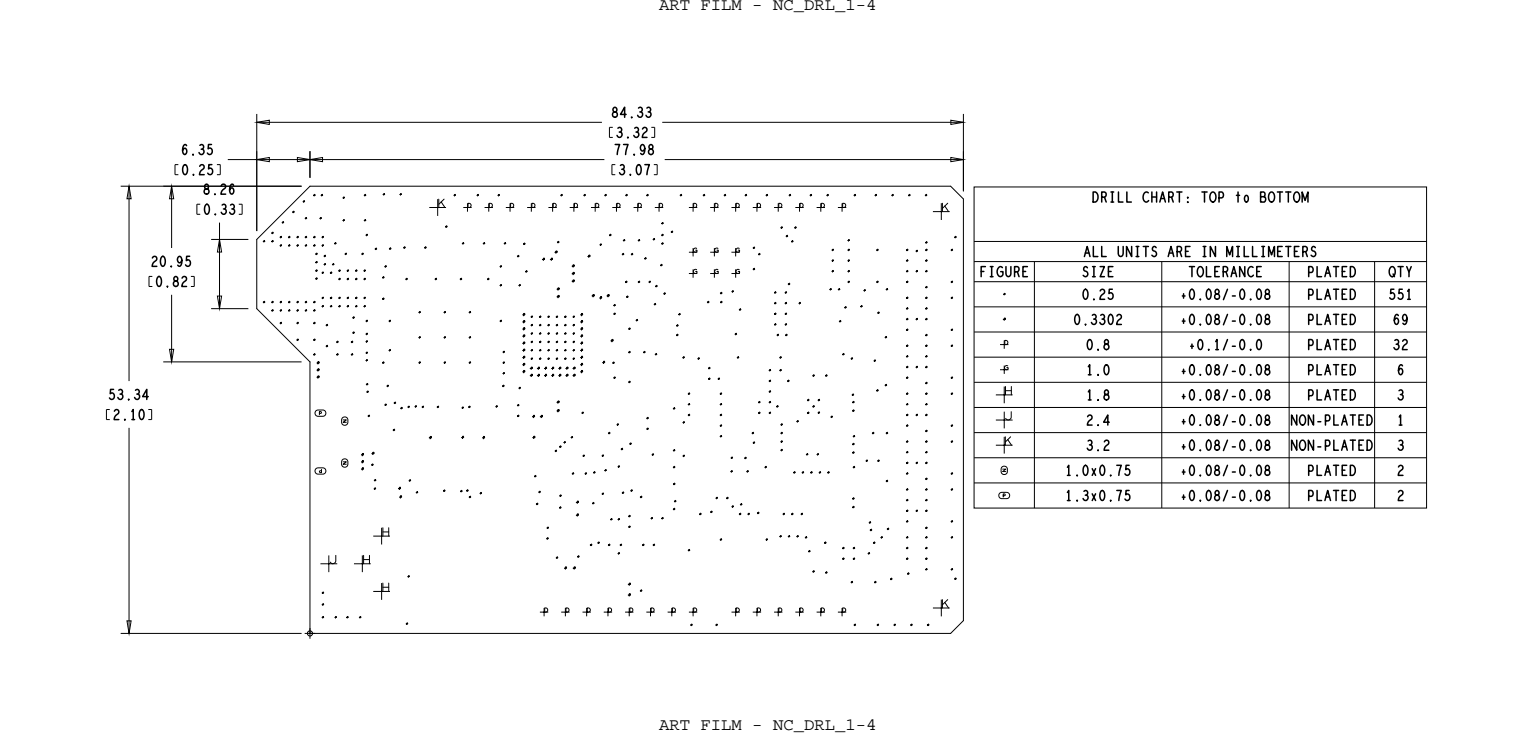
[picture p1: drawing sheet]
<svg xmlns="http://www.w3.org/2000/svg" width="183mm" height="88mm" viewBox="0 0 183 88" stroke-linecap="round" stroke-linejoin="round" font-family="sans-serif">
<defs><g id="words">
<g font-size="2.1">
<text x="78.7" y="1.2">ART FILM - NC_DRL_1-4</text>
<text x="78.7" y="87">ART FILM - NC_DRL_1-4</text>
</g>
<g font-size="1.2">
<text x="73" y="14">84.33</text>
<text x="73.5" y="16.4">3.32</text>
<text x="24.3" y="25.6">0.33</text>
<text x="136.4" y="24.1">CHART:</text>
<text x="147.3" y="24.1">to</text>
<text x="117" y="33">FIGURE</text>
<text x="139.4" y="30.6">ARE</text>
<text x="141.9" y="41.7">+0.1/-0.0</text>
<text x="13" y="47.6">53.34</text>
<text x="129.7" y="47.7">1.8</text>
<text x="129.7" y="44.7">1.0</text>
<text x="166.7" y="47.7">3</text>
<text x="129.7" y="53.7">3.2</text>
<text x="166.7" y="50.7">1</text>
<text x="166.7" y="53.7">3</text>
<text x="127.2" y="59.7">1.3x0.75</text>
<text x="127.2" y="56.7">1.0x0.75</text>
</g>
</g></defs>
<!-- layer: Board Outline -->
<g fill="none" stroke="#000" stroke-width=".12">
<path d="M20.9 19.6h.4zM20.9 19.6v1.2zM25.9 19.6h.4zM26.3 19.6v1.2zM27.2 19h3.4zM30.6 14.6l1.5-.3v.5zM30.6 19l1.5-.2v.5zM30.6 19h6.4zM30.6 13.6v14zM30.6 18v9.6zM30.6 14.6h41.2zM35.5 18.8l1.5 .2-1.5 .3z"/>
<path d="M37 19l1.5-.2v.5zM37 18v3.2zM37 19h35.1zM72.7 16.4h.4zM72.7 15.2h.4zM72.7 15.2v1.2zM73 19.6h.4zM73 19.6v1.2zM77.7 15.2h.4zM77.7 16.4h.4zM78 19.6h.4zM78.1 15.2v1.2z"/>
<path d="M78.4 19.6v1.2zM79 14.6h36zM79.3 19h35.7zM113.5 14.3l1.5 .3-1.5 .2zM113.5 18.8l1.5 .2-1.5 .3zM115 13.6v9.1zM115 18v4.8zM14.4 22.2h21.6zM15.4 22.2l.3 1.5h-.5zM15.4 22.2v23.3zM17.8 34.2h.4zM17.8 33h.4z"/>
<path d="M17.8 33v1.2zM19.5 22.2h16.5zM20.5 22.2l.2 1.5h-.5zM20.5 22.2v7.4zM20.5 35.2v8zM20.9 20.8h.4zM22.8 33h.4zM22.8 34.2h.4zM23.2 33v1.2zM23.5 25.6h.4zM23.5 24.4h.4zM23.5 24.4v1.2z"/>
<path d="M25.2 28.6h4.4zM25.2 36.8h4.4zM25.9 20.8h.4zM25.9 35.3h.5l-.2 1.5zM26.2 28.6l.2 1.5h-.5zM26.2 26.5v2.1zM26.2 28.6v8.2zM28.5 24.4h.4zM28.5 25.6h.4zM28.9 24.4v1.2zM30.6 36.8l6.4 6.4zM30.6 28.6v8.2z"/>
<path d="M37 22.2l-6.4 6.4zM37 22.2h76.4zM73 20.8h.4zM78 20.8h.4zM113.4 22.2l1.6 1.5zM115 23.7v50.3zM12.7 50h.4zM12.7 48.8h.4zM12.7 48.8v1.2zM15.4 51v24.5zM17.7 48.8h.4zM17.7 50h.4z"/>
<path d="M18.1 48.8v1.2zM19.5 43.2h16.5zM20.2 41.7h.5l-.2 1.5zM37 43.2v32.3zM14.4 75.5h21.6zM15.2 74h.5l-.3 1.5zM37 75.5h76.4zM113.4 75.5l1.6-1.5z"/>
</g>
<!-- layer: Nets -->
<g fill="none" stroke="#000" stroke-width=".12">
<path d="M31.4 28.8h.2M31.4 36h.2M31.5 28.7v.2M31.5 35.9v.3M31.5 28.8l.1-.1v.1M31.5 36l.1-.1v.1M31.5 28.8h.1M31.5 36h.1M32.4 27.8h.2v-.1l-.1 .1M32.4 28.8h.2v-.1l-.1 .1M32.4 36h.2v-.1l-.1 .1M32.4 37h.2v-.1l-.1 .1"/>
<path d="M32.5 27.7v.2M32.5 28.7v.2M32.5 35.9v.3M32.5 36.9v.3M32.5 28.8h.1M32.5 36h.1M32.5 37h.1M32.5 27.8h.1M33.4 28.3h.2M33.4 29.3h.2M33.4 36h.2M33.4 37h.2"/>
<path d="M33.4 38.5h.2M33.5 28.2v.2M33.5 29.2v.2M33.5 35.9v.3M33.5 36.9v.3M33.5 38.4v.3M33.5 29.3l.1-.1v.1M33.5 28.3l.1-.1v.1M33.5 36l.1-.1v.1M33.5 37l.1-.1v.1M33.5 38.5l.1-.1v.1M33.5 28.3h.1"/>
<path d="M33.5 29.3h.1M33.5 36h.1M33.5 37h.1M33.5 38.5h.1M33.6 26.5h.3M33.7 26.4v.3M33.8 26.5v-.1l.1 .1M33.8 26.5h.1M34.4 28.3h.2M34.4 29.3h.2M34.4 36h.2M34.4 37h.2"/>
<path d="M34.5 28.2v.2M34.5 29.2v.2M34.5 35.9v.3M34.5 36.9v.3M34.5 29.3l.1-.1v.1M34.5 28.3l.1-.1v.1M34.5 36l.1-.1v.1M34.5 37l.1-.1v.1M34.5 28.3h.1M34.5 29.3h.1M34.5 36h.1M34.5 37h.1"/>
<path d="M34.9 25.3h.2M35 25.2v.2M35 25.3l.1-.1v.1M35 25.3h.1M35.4 29.3h.2v-.1l-.1 .1M35.4 28.3h.2v-.1l-.1 .1M35.4 36h.2v-.1l-.1 .1M35.4 37h.2v-.1l-.1 .1M35.4 38.5h.2v-.1l-.1 .1M35.5 28.2v.2M35.5 29.2v.2M35.5 35.9v.3"/>
<path d="M35.5 36.9v.3M35.5 38.4v.3M35.5 28.3h.1M35.5 29.3h.1M35.5 36h.1M35.5 37h.1M35.5 38.5h.1M36.1 24h.3l-.1-.1v.1M36.2 23.9v.3M36.3 24h.1M36.4 28.3h.2M36.4 26h.2"/>
<path d="M36.4 29.3h.2M36.4 36h.2M36.4 37h.2M36.5 25.9v.3M36.5 28.2v.2M36.5 29.2v.2M36.5 35.9v.3M36.5 36.9v.3M36.5 26l.1-.1v.1M36.5 29.3l.1-.1v.1M36.5 28.3l.1-.1v.1M36.5 36l.1-.1v.1"/>
<path d="M36.5 37l.1-.1v.1M36.5 28.3h.1M36.5 26h.1M36.5 29.3h.1M36.5 36h.1M36.5 37h.1M37.4 28.3h.2M37.4 23.3h.2M37.4 29.3h.2M37.4 36h.2M37.4 37h.2M37.4 38.5h.2"/>
<path d="M37.5 23.2v.2M37.5 28.2v.2M37.5 29.2v.2M37.5 35.9v.3M37.5 36.9v.3M37.5 38.4v.3M37.5 23.3l.1-.1v.1M37.5 29.3l.1-.1v.1M37.5 28.3l.1-.1v.1M37.5 36l.1-.1v.1M37.5 37l.1-.1v.1M37.5 38.5l.1-.1v.1"/>
<path d="M37.5 28.3h.1M37.5 23.3h.1M37.5 29.3h.1M37.5 36h.1M37.5 37h.1M37.5 38.5h.1M37.6 32.3h.3l-.1-.1v.1M37.6 31.3h.3l-.1-.1v.1M37.6 30.3h.3l-.1-.1v.1M37.6 33.2h.3l-.1-.1v.1M37.7 30.2v.2M37.7 31.2v.2"/>
<path d="M37.7 32.2v.2M37.7 33.1v.3M37.8 32.3h.1M37.8 30.3h.1M37.8 31.3h.1M37.8 33.2h.1M38.1 26h.3M38.2 25.9v.3M38.3 26v-.1l.1 .1M38.3 23.3h.2M38.3 26h.1M38.4 29.3h.2v-.1l-.1 .1"/>
<path d="M38.4 28.3h.2v-.1l-.1 .1M38.4 35.5h.2v-.1l-.1 .1M38.4 32.5h.2v-.1l-.1 .1M38.4 36.5h.2v-.1l-.1 .1M38.4 23.2v.2M38.4 23.3l.1-.1v.1M38.4 23.3h.1M38.5 28.2v.2M38.5 29.2v.2M38.5 32.4v.3M38.5 35.4v.3M38.5 36.4v.3"/>
<path d="M38.5 28.3h.1M38.5 36.5h.1M38.5 35.5h.1M38.5 29.3h.1M38.5 32.5h.1M38.6 30.5h.3M38.6 31.5h.3M38.7 30.4v.3M38.7 31.4v.3M38.8 31.5v-.1l.1 .1M38.8 30.5v-.1l.1 .1M38.8 31.5h.1"/>
<path d="M38.8 30.5h.1M38.9 38.8h.2M39 38.7v.2M39 38.8l.1-.1v.1M39 38.8h.1M39.4 35.5h.2M39.4 36.5h.2M39.4 32.5h.2M39.5 32.4v.3M39.5 35.4v.3M39.5 36.4v.3M39.5 35.5l.1-.1v.1"/>
<path d="M39.5 32.5l.1-.1v.1M39.5 36.5l.1-.1v.1M39.5 36.5h.1M39.5 35.5h.1M39.5 32.5h.1M39.6 31.5h.3M39.7 31.4v.3M39.8 31.5v-.1l.1 .1M39.8 31.5h.1M39.9 29h.2v-.1l-.1 .1M40 28.9v.3M40 29h.1"/>
<path d="M40.4 35.5h.2M40.4 33.3h.2M40.4 32.3h.2M40.4 36.5h.2M40.5 32.2v.2M40.5 33.2v.2M40.5 35.4v.3M40.5 36.4v.3M40.5 32.3l.1-.1v.1M40.5 35.5l.1-.1v.1M40.5 33.3l.1-.1v.1M40.5 36.5l.1-.1v.1"/>
<path d="M40.5 36.5h.1M40.5 33.3h.1M40.5 32.3h.1M40.5 35.5h.1M40.9 23.6h.2M40.9 26.3h.2M41 23.5v.2M41 26.2v.2M41 23.6l.1-.1v.1M41 26.3l.1-.1v.1M41 23.6h.1M41 26.3h.1"/>
<path d="M41.1 30.3h.3M41.2 30.2v.2M41.3 30.3v-.1l.1 .1M41.3 30.3h.1M41.4 32.3h.2v-.1l-.1 .1M41.4 35.5h.2v-.1l-.1 .1M41.4 33.3h.2v-.1l-.1 .1M41.4 36.5h.2v-.1l-.1 .1M41.5 32.2v.2M41.5 33.2v.2M41.5 35.4v.3M41.5 36.4v.3"/>
<path d="M41.5 36.5h.1M41.5 33.3h.1M41.5 32.3h.1M41.5 35.5h.1M42 37.9h.3M42 39.7h.3M42.2 37.8v.2M42.2 39.6v.2M42.2 37.9v-.1l.1 .1M42.2 39.7v-.1l.1 .1M42.2 37.9h.1M42.2 39.7h.1"/>
<path d="M42.4 35.5h.2M42.4 33.3h.2M42.4 32.3h.2M42.4 36.5h.2M42.5 32.2v.2M42.5 33.2v.2M42.5 35.4v.3M42.5 36.4v.3M42.5 32.3l.1-.1v.1M42.5 35.5l.1-.1v.1M42.5 33.3l.1-.1v.1M42.5 36.5l.1-.1v.1"/>
<path d="M42.5 36.5h.1M42.5 33.3h.1M42.5 32.3h.1M42.5 35.5h.1M43.1 30.3h.3M43.2 30.2v.2M43.3 30.3v-.1l.1 .1M43.3 30.3h.1M43.4 35.5h.2M43.4 33.3h.2M43.4 32.3h.2M43.4 36.5h.2"/>
<path d="M43.4 23.3h.3M43.4 26.3h.3M43.5 32.2v.2M43.5 33.2v.2M43.5 35.4v.3M43.5 36.4v.3M43.5 32.3l.1-.1v.1M43.5 35.5l.1-.1v.1M43.5 33.3l.1-.1v.1M43.5 36.5l.1-.1v.1M43.5 36.5h.1M43.5 33.3h.1"/>
<path d="M43.5 32.3h.1M43.5 35.5h.1M43.5 23.2v.2M43.5 26.2v.2M43.6 23.3v-.1l.1 .1M43.6 26.3v-.1l.1 .1M43.6 23.3h.1M43.6 26.3h.1M43.6 28h.3l-.1-.1v.1M43.6 39.8h.3l-.1-.1v.1M43.6 38.3h.3l-.1-.1v.1M43.7 27.9v.3"/>
<path d="M43.7 38.2v.2M43.7 39.7v.3M43.8 39.8h.1M43.8 28h.1M43.8 38.3h.1M44.7 29.7h.3M44.8 29.6v.2M44.9 29.7v-.1l.1 .1M44.9 29.7h.1M45.6 33.1h.2v-.1l-.1 .1M45.6 35.7h.2v-.2l-.1 .2M45.7 23.2h.2"/>
<path d="M45.7 33v.2M45.7 35.5v.3M45.7 33.1h.1M45.7 35.6h.1M45.8 23.1v.2M45.8 23.2l.1-.1v.1M45.8 23.2h.1M45.9 31.8h.2v-.1l-.1 .1M46 31.7v.2M46 31.8h.1M46.4 38.3h.2M46.4 29.7h.3"/>
<path d="M46.5 38.2v.2M46.5 38.3l.1-.1v.1M46.5 38.3h.1M46.5 29.5v.3M46.6 29.7v-.2l.1 .2M46.6 29.6h.1M47.7 23.2h.2v-.1l-.1 .1M47.8 23.1v.2M47.8 23.2h.1M48.1 29.5h.3l-.1-.1v.1M48.2 29.4v.3M48.3 29.5h.1"/>
<path d="M48.4 33.3h.2M48.5 33.2v.2M48.5 33.3l.1-.1v.1M48.5 33.3h.1M49.9 37.3h.3M50.1 37.1v.3M50.1 37.3v-.2l.1 .2M50.1 37.2h.1M50.6 29.5h.3M50.7 29.4v.3M50.8 29.5v-.1l.1 .1M50.8 29.5h.1"/>
<path d="M51.2 24.7h2M51.9 33.3h.2v-.1l-.1 .1M52 33.2v.2M52 33.3h.1M52.2 23.7v2M52.4 23.7v1M52.6 24.1l.5 .6M52.9 37.3h.3M53 23.7l-.6 .7M53.1 37.1v.3M53.1 37.3v-.2l.1 .2M53.1 37.2h.1"/>
<path d="M53.1 27h.3M53.2 26.9v.3M53.3 27v-.1l.1 .1M53.3 27h.1M54.1 23.3h.3l-.1-.1v.1M54.2 23.2v.2M54.3 23.3h.1M54.9 33.3h.2v-.1l-.1 .1M55 33.2v.2M55 33.3h.1M55.1 29h.3M55.2 28.9v.3"/>
<path d="M55.3 29v-.1l.1 .1M55.3 29h.1M55.3 24.7h1M55.8 24.2v1M55.9 24.2h.1a.26 .26 0 0 1 .2 .3 .26 .26 0 0 1-.2 .2h-.1zM55.9 37.3h.3M56.1 37.1v.3M56.1 37.3v-.2l.1 .2M56.1 37.2h.1M56.9 23.3h.2M57 23.2v.2M57 23.3l.1-.1v.1"/>
<path d="M57 23.3h.1M57.6 29h.3M57.7 28.9v.3M57.8 29v-.1l.1 .1M57.8 29h.1M57.8 24.7h1M58.1 33.3h.3M58.2 33.2v.2M58.3 33.3v-.1l.1 .1M58.3 33.3h.1M58.3 24.2v1M58.4 24.2h.2a.26 .26 0 0 1 .2 .3 .26 .26 0 0 1-.2 .2h-.2z"/>
<path d="M59.4 23.3h.2v-.1l-.1 .1M59.5 23.2v.2M59.5 23.3h.1M59.6 38.3h.3M59.6 34h.3M59.6 31.8h.3M59.7 31.7v.2M59.7 33.9v.3M59.7 38.2v.2M59.8 31.8v-.1l.1 .1M59.8 34v-.1l.1 .1M59.8 38.3v-.1l.1 .1"/>
<path d="M59.8 34h.1M59.8 31.8h.1M59.8 38.3h.1M60.1 29h.3l-.1-.1v.1M60.2 28.9v.3M60.3 29h.1M60.4 24.7h1M60.9 24.2v1M60.9 24.2h.2a.26 .26 0 0 1 .2 .3 .26 .26 0 0 1-.2 .2h-.2zM61.7 30.6h.2M61.8 30.4v.3M61.8 30.6l.1-.2v.2"/>
<path d="M61.8 30.5h.1M61.9 34h.2M62 33.9v.3M62 34l.1-.1v.1M62 34h.1M62.3 39.2h.4M62.3 37.5h.4M62.3 38.4h.4M62.4 29.1h.3M62.5 37.4v.3M62.5 38.2v.4M62.5 39.1v.3"/>
<path d="M62.5 39.9v.4M62.5 37.5h.1h-.1v-.1l.1 .1M62.5 38.3h.1v.1h-.1v-.2l.1 .1M62.5 39.2h.1h-.1v-.1l.1 .1M62.5 29v.2M62.6 29.1v-.1l.1 .1M62.6 29.1h.1M62.7 32.4h.2v-.1l-.1 .1M62.8 32.3v.2M62.8 32.4h.1M62.9 24.7h1M63.3 39.8h.3"/>
<path d="M63.3 38.8h.3M63.3 37.8h.3M63.4 24.2v1M63.4 37.7v.2M63.4 38.7v.2M63.4 39.7v.2M63.5 37.8v-.1l.1 .1M63.5 38.8v-.1l.1 .1M63.5 39.8v-.1l.1 .1M63.5 38.8h.1M63.5 37.8h.1M63.5 39.8h.1"/>
<path d="M63.5 24.2h.1a.26 .26 0 0 1 .2 .3 .26 .26 0 0 1-.2 .2h-.1zM64.3 37.8h.3l-.1-.1v.1M64.3 38.8h.3l-.1-.1v.1M64.3 39.8h.3l-.1-.1v.1M64.4 37.7v.2M64.4 38.7v.2M64.4 39.7v.2M64.5 38.8h.1M64.5 37.8h.1M64.5 39.8h.1M64.7 30.9h.3M64.8 30.8v.3"/>
<path d="M64.9 30.9h.1h-.1v-.1v.1M65.3 39.8h.3M65.3 38.8h.3M65.3 37.8h.3M65.4 37.7v.2M65.4 38.7v.2M65.4 39.7v.2M65.4 24.7h1M65.5 37.8v-.1l.1 .1M65.5 38.8v-.1l.1 .1M65.5 39.8v-.1l.1 .1M65.5 38.8h.1"/>
<path d="M65.5 37.8h.1M65.5 39.8h.1M65.6 30.9h.4M65.8 30.8v.3M65.8 30.9h.1h-.1v-.1l.1 .1M65.9 24.2v1M66 24.2h.2a.26 .26 0 0 1 .2 .3 .26 .26 0 0 1-.2 .2h-.2zM66.2 30.1h.3M66.3 39.8h.3M66.3 38.8h.3M66.3 37.8h.3M66.3 29.9v.4"/>
<path d="M66.4 30h.1v.1h-.1v-.2v.1M66.4 34.5h.4M66.4 35.4h.4M66.4 37.7v.2M66.4 38.7v.2M66.4 39.7v.2M66.5 37.8v-.1l.1 .1M66.5 38.8v-.1l.1 .1M66.5 39.8v-.1l.1 .1M66.5 28.9h.2M66.5 38.8h.1M66.5 37.8h.1"/>
<path d="M66.5 39.8h.1M66.6 28.8v.2M66.6 34.3v.4M66.6 35.2v.4M66.6 28.9l.1-.1v.1M66.6 35.3h.1v.1h-.1v-.2l.1 .1M66.6 34.4h.1v.1h-.1v-.2l.1 .1M66.6 28.9h.1M66.9 23.3h.2v-.1l-.1 .1M67 23.2v.2M67 23.3h.1M67.3 37.8h.3l-.1-.1v.1"/>
<path d="M67.3 38.8h.3l-.1-.1v.1M67.3 39.8h.3l-.1-.1v.1M67.4 37.7v.2M67.4 38.7v.2M67.4 39.7v.2M67.5 38.8h.1M67.5 37.8h.1M67.5 39.8h.1M68 24.7h1M68.2 31.7h.4M68.2 33.5h.4M68.2 32.6h.4"/>
<path d="M68.3 39.8h.3M68.3 38.8h.3M68.3 37.8h.3M68.4 31.6v.3M68.4 32.5v.3M68.4 33.4v.3M68.4 31.7h.1h-.1v-.1l.1 .1M68.4 33.5h.1h-.1v-.1l.1 .1M68.4 32.6h.1h-.1v-.1l.1 .1M68.4 37.7v.2M68.4 38.7v.2M68.4 39.7v.2"/>
<path d="M68.5 37.8v-.1l.1 .1M68.5 38.8v-.1l.1 .1M68.5 39.8v-.1l.1 .1M68.5 38.8h.1M68.5 37.8h.1M68.5 39.8h.1M68.5 24.2v1M68.6 24.2h.1a.26 .26 0 0 1 .2 .3 .26 .26 0 0 1-.2 .2h-.1zM69.2 39.2h.4M69.2 37.5h.4M69.2 38.4h.4M69.4 37.4v.3"/>
<path d="M69.4 38.2v.4M69.4 39.1v.3M69.4 39.9v.4M69.4 37.5h.1h-.1v-.1l.1 .1M69.4 38.3h.1v.1h-.1v-.2l.1 .1M69.4 39.2h.1h-.1v-.1l.1 .1M69.6 23.3h.3M69.7 23.2v.2M69.8 23.3v-.1l.1 .1M69.8 23.3h.1M70.1 30.6h.3M70.3 30.4v.4"/>
<path d="M70.3 30.5h.1v.1h-.1v-.2l.1 .1M70.5 24.7h1M70.6 35.3h.3M70.8 35.1v.4M70.8 35.2h.1v.1h-.1v-.2l.1 .1M71 24.2v1M71.1 24.2h.2a.26 .26 0 0 1 .2 .3 .26 .26 0 0 1-.2 .2h-.2zM71.5 35.5h.3M71.5 29.2h.3l-.1-.1v.1M71.7 29.1v.2M71.7 35.4v.3M71.7 35.5h.1h-.1v-.1l.1 .1"/>
<path d="M71.7 29.2h.1M72.1 23.3h.3l-.1-.1v.1M72.2 23.2v.2M72.3 23.3h.1M72.4 35.3h.3M72.6 35.1v.4M72.6 35.2h.1v.1h-.1v-.2l.1 .1M72.7 28.1h.2v-.2l-.1 .2M72.8 27.9v.3M72.8 28h.1M73.1 24.7h1M73.2 36.4h.2v-.1l-.1 .1"/>
<path d="M73.2 37.4h.2v-.1l-.1 .1M73.3 36.3v.3M73.3 37.3v.3M73.3 37.4h.1M73.3 36.4h.1M73.6 24.2v1M73.6 24.2h.2a.26 .26 0 0 1 .2 .3 .26 .26 0 0 1-.2 .2h-.2zM74.2 30.3h.3M74.3 30.2v.3M74.3 28.7h.3l-.1-.1v.1M74.3 30.3l.1-.1v.1M74.4 30.3h.1"/>
<path d="M74.5 28.6v.2M74.5 28.6h.1M74.6 33.6h.2v-.1l-.1 .1M74.6 23.3h.3M74.7 33.5v.3M74.7 35.4h.3M74.7 33.6h.1M74.7 23.2v.2M74.8 23.3v-.1l.1 .1M74.8 23.3h.1M74.8 35.3v.2M74.8 35.4l.1-.1 .1 .1"/>
<path d="M74.9 35.4h.1M75 39.2h.2v-.1l-.1 .1M75.1 39.1v.3M75.1 39.2h.1M75.3 30.3h.2M75.4 30.2v.3M75.4 30.3l.1-.1v.1M75.4 30.3h.1M75.6 24.7h1M75.9 38.2h.2M76 38.1v.2M76 38.2v-.1l.1 .1"/>
<path d="M76 38.2h.1M76.1 24.2v1M76.1 28.7h.2v-.1l-.1 .1M76.1 33.6h.2v-.1l-.1 .1M76.2 24.2h.1a.26 .26 0 0 1 .2 .3 .26 .26 0 0 1-.2 .2h-.1zM76.2 28.6v.2M76.2 33.5v.3M76.3 33.6h.1M76.3 28.6h.1M76.9 30.8h.2M77 30.7v.3M77 30.8l.1-.1v.1"/>
<path d="M77 30.8h.1M77.1 23.3h.3M77.2 23.2v.2M77.3 23.3v-.1l.1 .1M77.3 23.3h.1M77.4 33.6h.2M77.5 33.5v.3M77.5 33.6l.1-.1v.1M77.5 33.6h.1M77.9 28.6h.2M78 28.4v.3M78 36.3h.3"/>
<path d="M78 28.6l.1-.2v.2M78 28.5h.1M78.1 36.2v.2M78.1 24.7h1M78.1 36.3l.1-.1 .1 .1M78.2 36.3h.1M78.2 34.1h.2v-.1l-.1 .1M78.3 34v.3M78.3 34.1h.1M78.6 24.2v1M78.7 24.2h.2a.26 .26 0 0 1 .2 .3 .26 .26 0 0 1-.2 .2h-.2zM78.8 31.6h.2v-.1l-.1 .1"/>
<path d="M78.9 31.5v.3M78.9 29.1h.2v-.2l-.1 .2M78.9 28.1h.2v-.2l-.1 .2M78.9 26.7h.2v-.2l-.1 .2M78.9 31.6h.1M79 26.5v.3M79 27.9v.3M79 28.9v.3M79.1 29h.1M79.1 28h.1M79.1 26.6h.1M79.2 35h.2l-.1-.1v.1"/>
<path d="M79.3 34.9v.3M79.3 35h.1M80 27.7h.3M80.2 27.5v.3M80.2 27.7v-.2l.1 .2M80.2 27.6h.1M80.7 40h.2v-.1l-.1 .1M80.7 38.8h.2M80.8 39.9v.2M80.8 38.7v.3M80.8 38.8l.1-.1v.1M80.8 39.9h.1"/>
<path d="M80.8 38.8h.1M80.9 37.5h.3l-.1-.1v.1M81.1 37.4v.2M81.1 37.5h.1M81.1 23.3h.3l-.1-.1v.1M81.2 23.2v.2M81.3 23.3h.1M82.2 24.7h1M82.2 30.1h1M82.2 32.6h1M82.7 24.2v1M82.7 29.6v1"/>
<path d="M82.7 32.1v1M82.8 24.2h.1a.26 .26 0 0 1 .2 .3 .26 .26 0 0 1-.2 .2h-.1zM83.1 32.2a.25 .25 0 0 0-.3 0 .25 .25 0 0 0 0 .4 .25 .25 0 0 0 .4-.1v-.1h-.2M83.1 29.6a.25 .25 0 0 0-.3 .1 .25 .25 0 0 0 0 .3 .25 .25 0 0 0 .4 0v-.2h-.2M83.9 23.3h.2M84 23.2v.2M84 23.3l.1-.1v.1M84 23.3h.1M84.4 36.1h.2v-.2l-.1 .2M84.5 35.9v.3M84.5 36h.1M84.8 24.7h1"/>
<path d="M84.8 30.1h1M84.8 32.6h1M85.3 24.2v1M85.3 29.6v1M85.3 32.1v1M85.3 24.2h.2a.26 .26 0 0 1 .2 .3 .26 .26 0 0 1-.2 .2h-.2zM85.7 32.2a.25 .25 0 0 0-.4 0 .25 .25 0 0 0 .1 .4 .25 .25 0 0 0 .3-.1v-.1h-.1M85.7 29.6a.25 .25 0 0 0-.4 .1 .25 .25 0 0 0 .1 .3 .25 .25 0 0 0 .3 0v-.2h-.1M85.9 35h.3l-.1-.1v.1M85.9 36.1h.3M86 34.9v.2M86.1 35.9v.3"/>
<path d="M86.1 36.1v-.2l.1 .2M86.1 34.9h.1M86.1 36h.1M86.4 23.3h.2v-.1l-.1 .1M86.5 23.2v.2M86.5 23.3h.1M87.3 34.8h.2M87.3 24.7h1M87.3 30.1h1M87.3 32.6h1M87.4 34.7v.2M87.4 34.8l.1-.1v.1"/>
<path d="M87.4 34.7h.1M87.7 39.9h.2M87.8 24.2v1M87.8 29.6v1M87.8 32.1v1M87.8 39.7v.3M87.8 39.9l.1-.2v.2M87.8 39.8h.1M87.9 24.2h.1a.26 .26 0 0 1 .2 .3 .26 .26 0 0 1-.2 .2h-.1zM88.2 36.9h.2v-.1l-.1 .1M88.2 29.6a.25 .25 0 0 0-.3 .1 .25 .25 0 0 0 0 .3 .25 .25 0 0 0 .4 0v-.2h-.2M88.2 32.2a.25 .25 0 0 0-.3 0 .25 .25 0 0 0 0 .4 .25 .25 0 0 0 .4-.1v-.1h-.2"/>
<path d="M88.3 36.8v.3M88.3 36.9h.1M88.9 23.3h.2M89 23.2v.2M89 23.3l.1-.1v.1M89 23.3h.1M89.8 32.1h.3l-.1-.1v.1M89.8 29.6h.3l-.1-.1v.1M89.8 24.7h1M89.9 29.5v.2M89.9 32v.2M90 29.5h.1"/>
<path d="M90 32.1h.1M90.3 24.2v1M90.4 24.2h.2a.26 .26 0 0 1 .2 .3 .26 .26 0 0 1-.2 .2h-.2zM90.5 30.3h.2M90.6 30.2v.3M90.6 30.3v-.1l.1 .1M90.6 30.3h.1M91.4 23.3h.2M91.5 23.2v.2M91.5 23.3l.1-.1v.1M91.5 23.3h.1M92.4 37.4h.2v-.1l-.1 .1"/>
<path d="M92.4 38.7h.2v-.1l-.1 .1M92.4 36.2h.2v-.1l-.1 .1M92.4 34.9h.2v-.1l-.1 .1M92.4 24.7h1M92.5 34.8v.2M92.5 36.1v.2M92.5 37.3v.3M92.5 38.6v.2M92.5 37.4h.1M92.5 38.7h.1M92.5 36.1h.1M92.5 34.9h.1"/>
<path d="M92.7 40h.2v-.1l-.1 .1M92.8 39.9v.2M92.8 39.9h.1M92.9 24.2v1M92.9 24.2h.2a.26 .26 0 0 1 .2 .3 .26 .26 0 0 1-.2 .2h-.2zM93.1 27.2h.3M93.3 27v.3M93.3 27.2v-.2l.1 .2M93.3 27.1h.1M93.6 38.7h.3l-.1-.1v.1M93.6 37.4h.3l-.1-.1v.1M93.6 36.2h.3l-.1-.1v.1"/>
<path d="M93.6 34.9h.3l-.1-.1v.1M93.7 40h.2v-.1l-.1 .1M93.8 34.8v.2M93.8 36.1v.2M93.8 37.3v.3M93.8 38.6v.2M93.8 28.2h.2M93.8 37.4h.1M93.8 38.7h.1M93.8 36.1h.1M93.8 34.9h.1M93.8 39.9v.2"/>
<path d="M93.8 39.9h.1M93.9 28.1v.2M93.9 28.2v-.1l.1 .1M93.9 28.1h.1M94 33.9h.3l-.1-.1v.1M94.1 23.3h.3M94.1 33.8v.2M94.2 33.9h.1M94.2 23.2v.2M94.3 23.3v-.1l.1 .1M94.3 23.3h.1M94.4 28.8h.2v-.1l-.1 .1"/>
<path d="M94.5 28.7v.2M94.6 28.8h.1M94.8 27.2h.2M94.9 27v.3M94.9 24.7h1M94.9 27.2l.1-.2v.2M94.9 27.1h.1M95.3 36.2h.2M95.4 24.2v1M95.4 36.1v.2M95.4 36.2l.1-.1v.1M95.4 36.1h.1"/>
<path d="M95.5 24.2h.1a.26 .26 0 0 1 .2 .3 .26 .26 0 0 1-.2 .2h-.1zM96.6 23.3h.3M96.7 23.2v.2M96.8 23.3v-.1l.1 .1M96.8 23.3h.1M97.5 24.7h1M98 24.2v1M98 24.2h.2a.26 .26 0 0 1 .2 .3 .26 .26 0 0 1-.2 .2h-.2zM98.6 23.3h.3M98.7 23.2v.2M98.8 23.3v-.1l.1 .1M98.8 23.3h.1"/>
<path d="M99 34.5h.2v-.1l-.1 .1M99.1 34.4v.3M99.1 34.5h.1M99.2 32.4h.3M99.2 31.1h.3M99.2 29.8h.3M99.3 29.7v.3M99.3 31v.2M99.3 32.2v.3M99.4 31.1v-.1l.1 .1M99.4 32.4v-.2l.1 .2M99.4 29.8v-.1l.1 .1"/>
<path d="M99.4 32.3h.1M99.4 31.1h.1M99.4 29.8h.1M100 34.5h.2v-.1l-.1 .1M100 24.7h1M100.1 34.4v.3M100.1 38.3h.3l-.1-.1-.1 .1M100.1 34.5h.1M100.2 38.2v.3M100.3 38.3h.1M100.5 24.2v1M100.6 24.2h.1a.26 .26 0 0 1 .2 .3 .26 .26 0 0 1-.2 .2h-.1z"/>
<path d="M100.7 36.7h.3M100.9 36.6v.2M100.9 36.7v-.1l.1 .1M100.9 36.6h.1M101.1 32.4h.3l-.1-.2v.2M101.1 29.8h.3l-.1-.1v.1M101.1 33.6h.3l-.1-.1v.1M101.1 31.1h.3l-.1-.1v.1M101.1 28.7h.3l-.1-.1v.1M101.3 28.6v.2M101.3 29.7v.3M101.3 31v.2"/>
<path d="M101.3 32.2v.3M101.3 33.5v.3M101.3 33.6h.1M101.3 32.3h.1M101.3 31.1h.1M101.3 29.8h.1M101.3 28.6h.1M101.9 23.3h.2M102 23.2v.2M102 23.3l.1-.1v.1M102 23.3h.1M102.7 36.6h.2l-.1-.2v.2"/>
<path d="M102.8 36.4v.3M102.8 36.5h.1M103 34.7h.3M103.2 34.5v.3M103.2 34.7v-.2l.1 .2M103.2 34.6h.1M104.4 23.3h.2v-.1l-.1 .1M104.5 23.2v.2M104.5 23.3h.1M104.6 33.6h.2M104.6 29.8h.2M104.7 29.7v.3"/>
<path d="M104.7 33.5v.3M104.7 37.3h.2M104.7 29.8v-.1l.1 .1M104.7 33.6v-.1l.1 .1M104.7 33.6h.1M104.7 29.8h.1M104.8 37.2v.2M104.8 37.3l.1-.1v.1M104.8 37.3h.1M105.7 34.5h.2M105.8 34.4v.3M105.8 34.5l.1-.1v.1"/>
<path d="M105.9 34.5h.1M106.4 23.3h.2M106.5 23.2v.2M106.5 23.3l.1-.1v.1M106.5 23.3h.1M108.1 31.1h.3l-.1-.1-.1 .1M108.1 36.8h.3l-.1-.1-.1 .1M108.1 32.4h.3l-.1-.2-.1 .2M108.1 38.1h.3l-.1-.1-.1 .1M108.1 29.8h.3l-.1-.1-.1 .1M108.1 35.5h.3l-.1-.1-.1 .1M108.1 33.6h.3l-.1-.1-.1 .1"/>
<path d="M108.1 39.4h.3l-.1-.2-.1 .2M108.2 29.7v.3M108.2 31v.2M108.2 32.2v.3M108.2 33.5v.3M108.2 35.4v.3M108.2 36.7v.2M108.2 38v.2M108.2 39.2v.3M108.3 33.6h.1M108.3 32.3h.1M108.3 38h.1"/>
<path d="M108.3 31.1h.1M108.3 36.8h.1M108.3 29.8h.1M108.3 35.5h.1M108.3 39.3h.1M108.4 23.3h.2M108.5 23.2v.2M108.5 23.3l.1-.1v.1M108.5 23.3h.1M109.3 32.4h.2l-.1-.2v.2M109.3 38.1h.2l-.1-.1v.1M109.3 30h.2l-.1-.2v.2"/>
<path d="M109.4 29.8v.3M109.4 32.2v.3M109.4 38v.2M109.4 32.3h.1M109.4 38h.1M109.4 29.9h.1M110.4 23.3h.2v-.1l-.1 .1M110.4 32.4h.2v-.2l-.1 .2M110.4 38.1h.2v-.1l-.1 .1M110.4 29.8h.2v-.1l-.1 .1M110.4 35.5h.2v-.1l-.1 .1M110.4 31.1h.2v-.1l-.1 .1"/>
<path d="M110.4 36.8h.2v-.1l-.1 .1M110.4 28.9h.2v-.1l-.1 .1M110.4 34.3h.2v-.2l-.1 .2M110.4 40h.2v-.1l-.1 .1M110.5 23.2v.2M110.5 23.3h.1M110.5 28.8v.3M110.5 29.7v.3M110.5 31v.2M110.5 32.2v.3M110.5 34.1v.3M110.5 35.4v.3"/>
<path d="M110.5 36.7v.2M110.5 38v.2M110.5 39.9v.2M110.6 32.3h.1M110.6 38h.1M110.6 31.1h.1M110.6 36.8h.1M110.6 29.8h.1M110.6 35.5h.1M110.6 28.9h.1M110.6 34.2h.1M110.6 39.9h.1"/>
<path d="M111.3 25.2h2M112.3 24.2v2M112.5 24.2v1M112.7 24.6l.5 .6M113.1 24.2l-.6 .7M113.4 29.8h.3l-.1-.1v.1M113.4 35.5h.3l-.1-.1v.1M113.4 33.6h.3l-.1-.1v.1M113.4 39.4h.3l-.1-.2v.2M113.6 29.7v.3M113.6 33.5v.3M113.6 35.4v.3"/>
<path d="M113.6 39.2v.3M113.6 33.6h.1M113.6 29.8h.1M113.6 35.5h.1M113.6 39.3h.1M113.9 28.3h.2M114 28.2v.2M114 28.3l.1-.1v.1M114 28.3h.1M35.4 40.5h.2v-.1l-.1 .1M35.5 40.4v.3M35.5 40.5h.1"/>
<path d="M37.4 42.3h.2M37.4 40.5h.2M37.5 40.4v.3M37.5 42.2v.2M37.5 40.5l.1-.1v.1M37.5 42.3l.1-.1v.1M37.5 42.3h.1M37.5 40.5h.1M37.7 55.9l.3-.1h.5l.3 .1 .1 .3-.1 .2-.3 .2h-.5l-.3-.2-.1-.2zM37.7 49l.3-.1h.5l.3 .1 .1 .3-.1 .2-.3 .2h-.5l-.3-.2-.1-.2zM37.8 43.3h.3M37.8 44.1h.3"/>
<path d="M37.8 45h.3M37.9 43.1v.4M37.9 44v.3M37.9 44.8v.4M38 44.1h.1h-.1v-.1v.1M38 43.2h.1v.1h-.1v-.2v.1M38 44.9h.1v.1h-.1v-.2v.1M38.1 49.3h.2l.1-.1-.3-.1v.4M38.4 56v.4l-.3-.1 .1-.1 .2-.1M38.9 41.3h.2M39 41.2v.2M39 41.3l.1-.1v.1"/>
<path d="M39 41.3h.1M40.1 42.3h.3M40.1 40.8h.3M40.2 40.7v.2M40.2 42.2v.2M40.3 42.3v-.1l.1 .1M40.3 40.8v-.1l.1 .1M40.3 42.3h.1M40.3 40.8h.1M40.9 49.8l.2-.1a.52 .52 0 0 1 .4 .5 .52 .52 0 0 1-.4 .5 .56 .56 0 0 1-.2-.9zM40.9 54.8l.2-.1a.52 .52 0 0 1 .4 .5 .52 .52 0 0 1-.4 .5 .56 .56 0 0 1-.2-.9zM41 50.1h.3l-.3 .3h.3"/>
<path d="M41 55.1h.3l-.3 .3h.3M41.9 42.3h.2M41.9 40.8h.2M42 40.7v.2M42 42.2v.2M42 42.3l.1-.1v.1M42 40.8l.1-.1v.1M42 42.3h.1M42 40.8h.1M43.1 54.2h.3M43.1 55.9h.3M43.1 55.1h.3"/>
<path d="M43.2 54.1v.3M43.2 54.9v.4M43.2 55.8v.3M43.3 54.2h.1h-.1v-.1v.1M43.3 55.9h.1h-.1v-.1v.1M43.3 55h.1v.1h-.1v-.2v.1M43.6 43h.3l-.1-.1v.1M43.6 42.1h.3l-.1-.1v.1M43.6 40.7h.3l-.1-.1v.1M43.7 45.8h.2M43.7 46.7h.3M43.7 40.6v.3"/>
<path d="M43.7 42v.2M43.7 42.9v.2M43.8 43h.1M43.8 42.1h.1M43.8 40.7h.1M43.8 45.7v.3M43.8 45.8l.1-.1v.1M43.8 45.8h.1M43.8 46.6v.3M43.9 46.7v-.1l.1 .1M43.9 49.6h.2M43.9 46.7h.1"/>
<path d="M44 49.5v.2M44 49.6l.1-.1v.1M44 49.6h.1M44.3 55.4h.2M44.3 54.1h.4M44.4 55.3v.3M44.4 55.4l.1-.1v.1M44.4 55.4h.1M44.5 53.9v.4M44.5 54h.1v.1h-.1v-.2l.1 .1M44.6 58.3h.2M44.6 57.3h.3"/>
<path d="M44.7 58.2v.2M44.7 58.3l.1-.1v.1M44.7 57.2v.2M44.7 58.3h.1M44.8 57.3v-.1l.1 .1M44.8 57.3h.1M45.6 43.3h.2v-.2l-.1 .2M45.7 43.1v.3M45.7 43.2h.1M45.9 48.3h.2v-.1l-.1 .1M46 48.2v.2M46 48.3h.1"/>
<path d="M46.1 46h.3M46.2 45.9v.3M46.3 46v-.1l.1 .1M46.3 46h.1M46.4 41.8h.2M46.5 41.7v.2M46.5 41.8l.1-.1v.1M46.5 41.8h.1M46.9 51.3h.2M47 48.1h.2v-.2l-.1 .2M47 51.2v.2M47 51.3l.1-.1v.1"/>
<path d="M47 51.3h.1M47.1 47.9v.3M47.1 48h.1M47.5 58.3h.3M47.6 59.3h.4M47.7 58.1v.3M47.7 58.2h.1v.1h-.1v-.2l.1 .1M47.8 48.7h.2M47.8 59.1v.4M47.8 59.2h.1v.1h-.1v-.2l.1 .1M47.9 48.6v.2M47.9 48.7l.1-.1v.1"/>
<path d="M47.9 48.7h.1M48.6 48.5h.3M48.7 48.4v.3M48.8 48.5v-.1l.1 .1M48.8 57.3h.2M48.8 48.5h.1M48.9 57.2v.3M48.9 57.3l.1-.1v.1M48.9 57.3h.1M49.5 48.5h.2v-.1l-.1 .1M49.6 48.4v.2M49.6 58.7h.3l-.1-.1v.1"/>
<path d="M49.6 48.5h.1M49.7 58.6v.3M49.8 58.7h.1M49.9 43.3h.3M49.9 40.3h.3M50.1 40.1v.3M50.1 43.1v.3M50.1 40.3v-.2l.1 .2M50.1 43.3v-.2l.1 .2M50.1 40.2h.1M50.1 43.2h.1M50.3 48.5h.3"/>
<path d="M50.4 48.4v.3M50.5 48.5v-.1l.1 .1M50.5 48.5h.1M51.2 52.2h.3M51.3 52.1v.3M51.4 52.1h.1v.1h-.1v-.1M52.1 48.5h.3M52.2 48.4v.3M52.3 48.5v-.1l.1 .1M52.3 48.5h.1M52.9 58.5h.2M52.9 43.3h.3"/>
<path d="M52.9 40.3h.3M53 58.4v.3M53 58.5l.1-.1v.1M53 58.5h.1M53.1 40.1v.3M53.1 43.1v.3M53.1 40.3v-.2l.1 .2M53.1 43.3v-.2l.1 .2M53.1 40.2h.1M53.1 43.2h.1M54.9 58.6h.2v-.1l-.1 .1M55 52.2h.4"/>
<path d="M55 58.5v.2M55.1 58.6h.1M55.1 48.6h.2M55.2 48.5v.3M55.2 52v.4M55.2 48.6l.1-.1v.1M55.2 52.1h.1v.1h-.1v-.2l.1 .1M55.2 48.6h.1M55.6 58.5h.3M55.8 58.4v.3M55.8 58.5v-.1l.1 .1M55.8 58.5h.1"/>
<path d="M55.9 48.5h.2M55.9 43.3h.3M55.9 40.3h.3M55.9 59.3h.3l-.1-.1v.1M56 48.4v.3M56 48.5l.1-.1v.1M56 48.5h.1M56.1 40.1v.3M56.1 43.1v.3M56.1 59.2v.2M56.1 40.3v-.2l.1 .2M56.1 43.3v-.2l.1 .2"/>
<path d="M56.1 40.2h.1M56.1 43.2h.1M56.1 59.3h.1M57.2 58.8h.3M57.4 58.7v.3M57.4 58.8v-.1l.1 .1M57.4 58.8h.1M57.5 52.2h.4M57.7 52.1v.3M57.7 52.1h.1v.1h-.1v-.1h.1M59.1 48.5h.3M59.2 48.4v.2"/>
<path d="M59.3 48.5v-.1l.1 .1M59.3 48.5h.1M59.9 46h.3M60 44.5h.2v-.1l-.1 .1M60 43.3h.2v-.2l-.1 .2M60 42h.2v-.1l-.1 .1M60 45.9v.3M60.1 46v-.1l.1 .1M60.1 46h.1M60.1 41.9v.2M60.1 43.1v.3M60.1 44.4v.3"/>
<path d="M60.1 42h.1M60.1 43.2h.1M60.1 44.5h.1M61.7 48.4h.2M61.7 49.6h.2M61.8 48.2v.3M61.8 49.5v.2M61.8 48.4l.1-.2v.2M61.8 49.6l.1-.1v.1M61.8 48.3h.1M61.8 49.6h.1M61.9 46.3h.2"/>
<path d="M62 46.2v.2M62 46.3l.1-.1v.1M62 46.3h.1M62.3 42.6h.4M62.3 41.8h.4M62.3 40.1h.4M62.3 40.9h.4M62.3 43.5h.4M62.3 44.3h.4M62.5 40.8v.3M62.5 41.6v.4M62.5 42.5v.3"/>
<path d="M62.5 43.3v.4M62.5 44.2v.3M62.5 40h.1v.1h-.1v-.2l.1 .1M62.5 40.9h.1h-.1v-.1l.1 .1M62.5 41.7h.1v.1h-.1v-.2l.1 .1M62.5 42.6h.1h-.1v-.1l.1 .1M62.5 43.4h.1v.1h-.1v-.2l.1 .1M62.5 44.3h.1h-.1v-.1l.1 .1M63.2 43.9h.4M63.2 44.8h.4M63.3 41.8h.3M63.3 40.8h.3"/>
<path d="M63.3 42.8h.3M63.4 43.8v.3M63.4 44.6v.4M63.4 43.9h.1h-.1v-.1l.1 .1M63.4 44.7h.1v.1h-.1v-.2l.1 .1M63.4 40.7v.2M63.4 41.7v.2M63.4 42.7v.2M63.5 40.8v-.1l.1 .1M63.5 41.8v-.1l.1 .1M63.5 42.8v-.1l.1 .1M63.5 42.8h.1"/>
<path d="M63.5 41.8h.1M63.5 40.8h.1M63.5 49.7h.3M63.5 52.2h.4M63.7 49.5v.4M63.7 49.6h.1v.1h-.1v-.2l.1 .1M63.7 52v.4M63.7 52.1h.1v.1h-.1v-.2l.1 .1M63.7 56.8h.3M63.9 56.7v.2M63.9 56.8v-.1l.1 .1M63.9 56.8h.1"/>
<path d="M64.1 43.9h.3M64.1 44.8h.3M64.1 60v.2M64.2 58.7h.3M64.2 43.8v.3M64.2 44.6v.4M64.3 43.9h.1h-.1v-.1v.1M64.3 44.7h.1v.1h-.1v-.2v.1M64.3 40.8h.3l-.1-.1v.1M64.3 41.8h.3l-.1-.1v.1M64.3 42.8h.3l-.1-.1v.1M64.4 58.6v.2"/>
<path d="M64.4 58.7v-.1l.1 .1M64.4 58.7h.1M64.4 49.7h.4M64.4 40.7v.2M64.4 41.7v.2M64.4 42.7v.2M64.5 42.8h.1M64.5 41.8h.1M64.5 40.8h.1M64.6 49.5v.4M64.6 49.6h.1v.1h-.1v-.2l.1 .1M64.9 43.9h.4"/>
<path d="M64.9 44.8h.4M65.1 43.8v.3M65.1 44.6v.4M65.1 43.9h.1h-.1v-.1l.1 .1M65.1 44.7h.1v.1h-.1v-.2l.1 .1M65.3 41.8h.3M65.3 40.8h.3M65.3 42.8h.3M65.4 40.7v.2M65.4 41.7v.2M65.4 42.7v.2M65.5 40.8v-.1l.1 .1"/>
<path d="M65.5 41.8v-.1l.1 .1M65.5 42.8v-.1l.1 .1M65.5 42.8h.1M65.5 41.8h.1M65.5 40.8h.1M65.8 43.9h.3M65.8 44.8h.3M65.9 43.8v.3M65.9 44.6v.4M66 43.9h.1h-.1v-.1v.1M66 44.7h.1v.1h-.1v-.2v.1M66.2 53.8h.2"/>
<path d="M66.3 53.7v.2M66.3 41.8h.3M66.3 40.8h.3M66.3 42.8h.3M66.3 53.8l.1-.1v.1M66.3 53.8h.1M66.4 48h.3M66.4 49h.3M66.4 40.7v.2M66.4 41.7v.2M66.4 42.7v.2M66.5 40.8v-.1l.1 .1"/>
<path d="M66.5 41.8v-.1l.1 .1M66.5 42.8v-.1l.1 .1M66.5 42.8h.1M66.5 41.8h.1M66.5 40.8h.1M66.6 47.8v.4M66.6 48.8v.4M66.6 47.9h.1v.1h-.1v-.2l.1 .1M66.6 48.9h.1v.1h-.1v-.2l.1 .1M66.6 43.9h.4M66.6 44.8h.4M66.7 53.3h.3l-.1-.1v.1"/>
<path d="M66.7 59.1h.3l-.1-.1v.1M66.8 43.8v.3M66.8 44.6v.4M66.8 43.9h.1h-.1v-.1l.1 .1M66.8 44.7h.1v.1h-.1v-.2l.1 .1M66.8 53.2v.2M66.9 59v.3M66.9 53.3h.1M66.9 59.1h.1M67.2 52.8h.3l-.1-.1v.1M67.3 40.8h.3l-.1-.1v.1M67.3 41.8h.3l-.1-.1v.1"/>
<path d="M67.3 42.8h.3l-.1-.1v.1M67.4 52.7v.2M67.4 52.7h.1M67.4 40.7v.2M67.4 41.7v.2M67.4 42.7v.2M67.5 42.8h.1M67.5 41.8h.1M67.5 40.8h.1M67.5 43.9h.3M67.5 44.8h.3M67.6 43.8v.3"/>
<path d="M67.6 44.6v.4M67.7 43.9h.1h-.1v-.1v.1M67.7 44.7h.1v.1h-.1v-.2v.1M68.1 52.2h.2v-.1l-.1 .1M68.2 52.1v.2M68.2 56.5h.3M68.3 52.1h.1M68.3 41.8h.3M68.3 40.8h.3M68.3 42.8h.3M68.3 43.9h.4M68.3 44.8h.4"/>
<path d="M68.4 56.4v.2M68.4 56.5v-.1l.1 .1M68.4 56.5h.1M68.4 40.7v.2M68.4 41.7v.2M68.4 42.7v.2M68.5 40.8v-.1l.1 .1M68.5 41.8v-.1l.1 .1M68.5 42.8v-.1l.1 .1M68.5 42.8h.1M68.5 41.8h.1M68.5 40.8h.1"/>
<path d="M68.5 43.8v.3M68.5 44.6v.4M68.5 43.9h.1h-.1v-.1l.1 .1M68.5 44.7h.1v.1h-.1v-.2l.1 .1M68.7 59.9h.4M68.9 59.8v.3M68.9 59.8h.1v.1h-.1v-.1h.1M69.2 42.6h.4M69.2 41.8h.4M69.2 40.1h.4M69.2 40.9h.4M69.2 43.5h.4"/>
<path d="M69.2 44.3h.4M69.4 49.3h.2v-.2l-.1 .2M69.4 40.8v.3M69.4 41.6v.4M69.4 42.5v.3M69.4 43.3v.4M69.4 44.2v.3M69.4 40h.1v.1h-.1v-.2l.1 .1M69.4 40.9h.1h-.1v-.1l.1 .1M69.4 41.7h.1v.1h-.1v-.2l.1 .1M69.4 42.6h.1h-.1v-.1l.1 .1M69.4 43.4h.1v.1h-.1v-.2l.1 .1"/>
<path d="M69.4 44.3h.1h-.1v-.1l.1 .1M69.5 49.1v.3M69.5 54.4h.2v-.1l-.1 .1M69.5 49.2h.1M69.6 54.3v.2M69.7 54.3h.1M69.8 56.5h.2M69.9 56.4v.2M69.9 56.5v-.1l.1 .1M69.9 56.5h.1M70.8 59.9v.3M70.8 56.4h.2v-.2l-.1 .2"/>
<path d="M70.8 60h.1M70.9 56.2v.3M70.9 56.3h.1M71.8 54.4h.2v-.2l-.1 .2M71.8 58.9h.2v-.1l-.1 .1M71.9 43.2h.3M71.9 54.2v.3M71.9 58.8v.2M71.9 54.3h.1M71.9 58.9h.1M72 43.1v.3M72 43.2h.1h-.1v-.1l.1 .1"/>
<path d="M72.1 56.1h.3l-.1-.1v.1M72.2 56v.2M72.3 56.1h.1M72.6 51.7h.2M72.7 51.5v.3M72.7 51.7v-.2l.1 .2M72.7 51.6h.1M72.9 40.6h.3M73 40.5v.3M73 40.6h.1h-.1v-.1l.1 .1M73.1 43.3h.2M73.2 43.2v.2"/>
<path d="M73.2 45.1h.2v-.2l-.1 .2M73.2 43.3v-.1l.1 .1M73.2 43.2h.1M73.3 44.9v.3M73.3 45h.1M73.6 50.7h.2M73.7 50.5v.3M73.7 55.7h.2M73.7 50.7l.1-.2v.2M73.7 50.6h.1M73.8 55.5v.3M73.8 55.7l.1-.2v.2"/>
<path d="M73.8 55.6h.1M74.1 53.6h.2M74.2 53.5v.2M74.2 58.8h.3M74.2 53.6l.1-.1v.1M74.2 53.5h.1M74.3 58.7v.2M74.3 58.8l.1-.1v.1M74.4 58.7h.1M75 42h.2v-.1l-.1 .1M75 45.6h.2v-.1l-.1 .1M75.1 41.9v.2"/>
<path d="M75.1 45.5v.2M75.1 52.9h.2v-.1l-.1 .1M75.1 42h.1M75.1 45.5h.1M75.2 52.8v.3M75.2 58.5h.3M75.2 52.9h.1M75.3 58.4v.3M75.4 58.5v-.1l.1 .1M75.4 58.5h.1M76.4 59.3h.2M76.5 59.2v.2"/>
<path d="M76.5 59.3v-.1l.1 .1M76.5 59.3h.1M76.7 42h.3l-.1-.1v.1M76.9 41.9v.2M76.9 42h.1M77.1 51.2h.3l-.1-.2v.2M77.1 49.9h.3l-.1-.1v.1M77.2 49.8v.2M77.2 51v.3M77.3 51.1h.1M77.3 49.9h.1M77.8 54.2h.2l-.1-.1v.1"/>
<path d="M77.9 54.1v.3M77.9 54.2h.1M78.1 42.3h.3l-.1-.1v.1M78.3 42.2v.2M78.3 42.2h.1M80.3 55.7h.2v-.1l-.1 .1M80.3 48.7h.2v-.1l-.1 .1M80.3 53.7h.2v-.1l-.1 .1M80.3 57.7h.2v-.1l-.1 .1M80.4 48.6v.3M80.4 53.6v.3M80.4 55.6v.3"/>
<path d="M80.4 59.8h.3l-.1-.1v.1M80.4 57.6v.3M80.5 55.7h.1M80.5 48.7h.1M80.5 53.7h.1M80.5 57.7h.1M80.6 59.7v.2M80.6 59.8h.1M81.4 42.7h.3M81.4 50.4h.3l-.1-.1v.1M81.4 54.4h.3l-.1-.1v.1M81.6 42.5v.3"/>
<path d="M81.6 42.7v-.2l.1 .2M81.6 50.3v.2M81.6 54.3v.2M81.6 42.6h.1M81.6 50.4h.1M81.6 54.3h.1M82.1 47h.2v-.2l-.1 .2M82.1 49.5h.2v-.1l-.1 .1M82.1 48.2h.2v-.1l-.1 .1M82.2 46.8v.3M82.2 48.1v.3M82.2 49.4v.2"/>
<path d="M82.2 49.5h.1M82.2 48.2h.1M82.2 46.9h.1M83.2 42.8h.3l-.1-.1v.1M83.3 42.7v.2M83.4 42.7h.1M84.5 43.9h.2M84.5 45.2h.2M84.6 43.8v.3M84.6 45.1v.2M84.6 43.9l.1-.1v.1M84.6 45.2l.1-.1v.1"/>
<path d="M84.6 43.9h.1M84.6 45.2h.1M85.4 59.4h.2v-.1l-.1 .1M85.5 59.3v.2M85.5 59.4h.1M85.6 45.2h.3M85.8 45.1v.2M85.8 45.2v-.1l.1 .1M85.8 45.2h.1M85.9 48.2h.2v-.1l-.1 .1M85.9 52.1h.2v-.2l-.1 .2M85.9 50.8h.2v-.1l-.1 .1"/>
<path d="M85.9 49.5h.2v-.1l-.1 .1M85.9 47h.2v-.2l-.1 .2M86 46.8v.3M86 48.1v.3M86 49.4v.2M86 50.7v.2M86 51.9v.3M86 49.5h.1M86 48.2h.1M86 46.9h.1M86 52h.1M86 50.7h.1"/>
<path d="M86.6 59.4h.3M86.8 59.3v.2M86.8 59.4v-.1l.1 .1M86.8 59.4h.1M87.2 56.2h.2M87.2 54.6h.2v-.1l-.1 .1M87.3 56.1v.3M87.3 56.2v-.1l.1 .1M87.3 54.5v.2M87.3 56.2h.1M87.3 54.6h.1M87.9 42.7h.3l-.1-.2v.2"/>
<path d="M88.1 42.5v.3M88.1 42.6h.1M88.8 54.6h.3M88.9 54.5v.3M88.9 54.6l.1-.1v.1M89 54.6h.1M89.1 56.2h.2l-.1-.1v.1M89.2 56.1v.3M89.2 56.2h.1M89.7 51.7h.2v-.2l-.1 .2M89.8 51.5v.3M89.8 52.8h.3l-.1-.1v.1"/>
<path d="M89.9 51.6h.1M89.9 52.7v.2M90 52.8h.1M90.5 49.3h.2M90.5 48h.2M90.6 47.9v.2M90.6 49.1v.3M90.6 49.3v-.2l.1 .2M90.6 48v-.1l.1 .1M90.6 49.2h.1M90.6 47.9h.1M91.2 55.7h.3l-.1-.1v.1"/>
<path d="M91.3 55.6v.3M91.4 55.7h.1M91.7 44.2h.3l-.1-.1v.1M91.7 45.5h.3l-.1-.2v.2M91.7 49.3h.3l-.1-.2v.2M91.7 48h.3l-.1-.1v.1M91.7 46.7h.3l-.1-.1v.1M91.9 44.1v.2M91.9 45.3v.3M91.9 46.6v.2M91.9 47.9v.2M91.9 49.1v.3"/>
<path d="M91.9 44.1h.1M91.9 45.4h.1M91.9 49.2h.1M91.9 47.9h.1M91.9 46.7h.1M92.6 48.5h.3M92.7 48.4v.2M92.8 48.5v-.1l.1 .1M92.8 48.5h.1M93 44.2h.2v-.1l-.1 .1M93 42.7h.2v-.2l-.1 .2M93.1 42.5v.3"/>
<path d="M93.1 44.1v.2M93.1 51.7h.3M93.1 50.7h.3M93.1 52.7h.3M93.1 53.7h.3M93.2 44.1h.1M93.2 42.6h.1M93.3 50.5v.3M93.3 51.5v.3M93.3 52.6v.2M93.3 53.6v.2M93.3 53.7v-.1l.1 .1"/>
<path d="M93.3 51.7v-.2l.1 .2M93.3 52.7v-.1l.1 .1M93.3 50.7v-.2l.1 .2M93.3 51.6h.1M93.3 50.6h.1M93.3 52.6h.1M93.3 53.7h.1M93.9 45.5h.3l-.1-.2v.2M94.1 45.3v.3M94.1 45.4h.1M94.7 56.4h.2l-.1-.2v.2M94.8 56.2v.3"/>
<path d="M94.8 56.3h.1M95 50.3h.3l-.1-.1v.1M95.2 50.2v.2M95.2 50.2h.1M95.7 56.4h.2v-.2l-.1 .2M95.8 56.2v.3M95.8 56.3h.1M96.2 54.2h.2v-.1l-.1 .1M96.3 54.1v.2M96.3 47.7h.2v-.1l-.1 .1M96.3 49.3h.2v-.2l-.1 .2M96.3 54.2h.1"/>
<path d="M96.4 47.6v.3M96.4 49.1v.3M96.5 47.7h.1M96.5 49.2h.1M96.7 56.4h.2v-.2l-.1 .2M96.8 56.2v.3M96.8 56.3h.1M96.9 44.8h.3M96.9 48.5h.3M97.1 44.7v.2M97.1 48.4v.2M97.1 44.8v-.1l.1 .1"/>
<path d="M97.1 48.5v-.1l.1 .1M97.1 44.8h.1M97.1 48.5h.1M97.4 54.2h.3l-.1-.1v.1M97.6 54.1v.2M97.6 49.2h.2M97.6 47.7h.2M97.6 54.2h.1M97.7 49.1v.3M97.7 47.6v.3M97.7 56.4h.2v-.2l-.1 .2M97.7 49.2l.1-.1v.1"/>
<path d="M97.7 47.7l.1-.1v.1M97.7 49.2h.1M97.7 47.7h.1M97.8 56.2v.3M97.9 56.3h.1M98.5 44.8h.2l-.1-.1v.1M98.6 44.7v.2M98.6 44.8h.1M98.7 56.4h.3M98.8 56.2v.3M98.8 56.4l.1-.2 .1 .2M98.9 56.3h.1"/>
<path d="M99.1 49.7h.2M99.2 49.6v.3M99.2 49.7l.1-.1v.1M99.2 49.7h.1M100.5 42.3h.2v-.1l-.1 .1M100.6 42.2v.2M100.6 42.2h.1M101.5 42.8h.2v-.1l-.1 .1M101.6 42.7v.2M101.6 47.1h.3l-.1-.1v.1M101.7 42.7h.1M101.7 49h.2v-.1l-.1 .1"/>
<path d="M101.7 54h.2v-.1l-.1 .1M101.7 48h.2v-.1l-.1 .1M101.7 53h.2v-.1l-.1 .1M101.7 59.5h.2v-.1l-.1 .1M101.8 47v.2M101.8 52.1h.2l-.1-.2v.2M101.8 55.7h.2l-.1-.1v.1M101.8 47.1h.1M101.8 47.9v.2M101.8 48.9v.2M101.8 52.9v.2M101.8 53.9v.2"/>
<path d="M101.8 59.4v.2M101.8 54h.1M101.8 59.4h.1M101.8 49h.1M101.8 52.9h.1M101.8 47.9h.1M101.9 51.9v.3M101.9 55.6v.3M101.9 55.7h.1M101.9 52h.1M103.3 55h.2v-.1l-.1 .1M103.4 54.9v.2"/>
<path d="M103.4 54.9h.1M104 51.7h.3M104.2 51.5v.3M104.2 51.7v-.2l.1 .2M104.2 51.6h.1M104.2 43h.3l-.1-.1v.1M104.4 42.9v.3M104.4 43h.1M104.6 46.6h.2M104.7 46.5v.2M104.7 55h.2M104.7 46.6v-.1l.1 .1"/>
<path d="M104.7 46.6h.1M104.8 54.9v.2M104.8 55l.1-.1v.1M104.8 54.9h.1M105.6 46h.2v-.2l-.1 .2M105.6 40.2h.2v-.1l-.1 .1M105.7 40.1v.3M105.7 45.8v.3M105.7 51.7h.2M105.7 57.4h.2M105.7 45.9h.1M105.7 40.2h.1"/>
<path d="M105.8 51.5v.3M105.8 57.3v.2M105.8 51.7l.1-.2v.2M105.8 57.4l.1-.1v.1M105.9 51.6h.1M105.9 57.3h.1M108.1 42.5h.3l-.1-.1-.1 .1M108.1 48.2h.3l-.1-.1-.1 .1M108.1 54h.3l-.1-.2-.1 .2M108.1 59.7h.3l-.1-.2-.1 .2M108.1 43.8h.3l-.1-.1-.1 .1M108.1 49.5h.3l-.1-.1-.1 .1"/>
<path d="M108.1 55.2h.3l-.1-.1-.1 .1M108.1 41.3h.3l-.1-.2-.1 .2M108.1 47h.3l-.1-.2-.1 .2M108.1 52.7h.3l-.1-.1-.1 .1M108.1 58.4h.3l-.1-.1-.1 .1M108.1 45.1h.3l-.1-.2-.1 .2M108.1 50.8h.3l-.1-.1-.1 .1M108.1 56.5h.3l-.1-.1-.1 .1M108.2 41.1v.3M108.2 42.4v.3M108.2 43.7v.2M108.2 44.9v.3"/>
<path d="M108.2 46.8v.3M108.2 48.1v.3M108.2 49.4v.2M108.2 50.7v.2M108.2 52.6v.2M108.2 53.8v.3M108.2 55.1v.3M108.2 56.4v.2M108.2 58.3v.2M108.2 59.5v.3M108.3 43.8h.1M108.3 49.5h.1"/>
<path d="M108.3 55.2h.1M108.3 42.5h.1M108.3 48.2h.1M108.3 53.9h.1M108.3 59.6h.1M108.3 41.2h.1M108.3 46.9h.1M108.3 52.6h.1M108.3 58.4h.1M108.3 50.7h.1M108.3 45h.1M108.3 56.5h.1"/>
<path d="M109.3 43.8h.2l-.1-.1v.1M109.3 49.5h.2l-.1-.1v.1M109.3 55.2h.2l-.1-.1v.1M109.4 43.7v.2M109.4 49.4v.2M109.4 55.1v.3M109.4 43.8h.1M109.4 49.5h.1M109.4 55.2h.1M110.4 43.8h.2v-.1l-.1 .1M110.4 49.5h.2v-.1l-.1 .1M110.4 55.2h.2v-.1l-.1 .1"/>
<path d="M110.4 41.3h.2v-.2l-.1 .2M110.4 47h.2v-.2l-.1 .2M110.4 52.7h.2v-.1l-.1 .1M110.4 58.4h.2v-.1l-.1 .1M110.4 42.5h.2v-.1l-.1 .1M110.4 48.2h.2v-.1l-.1 .1M110.4 54h.2v-.2l-.1 .2M110.4 59.7h.2v-.2l-.1 .2M110.4 45.7h.2v-.1l-.1 .1M110.4 51.4h.2v-.1l-.1 .1M110.4 57.1h.2v-.1l-.1 .1M110.5 41.1v.3"/>
<path d="M110.5 42.4v.3M110.5 43.7v.2M110.5 45.6v.2M110.5 46.8v.3M110.5 48.1v.3M110.5 49.4v.2M110.5 51.3v.2M110.5 52.6v.2M110.5 53.8v.3M110.5 55.1v.3M110.5 57v.3M110.5 58.3v.2"/>
<path d="M110.5 59.5v.3M110.6 43.8h.1M110.6 49.5h.1M110.6 55.2h.1M110.6 42.5h.1M110.6 48.2h.1M110.6 53.9h.1M110.6 59.6h.1M110.6 41.2h.1M110.6 46.9h.1M110.6 52.6h.1M110.6 58.4h.1"/>
<path d="M110.6 45.7h.1M110.6 51.4h.1M110.6 57.1h.1M113.4 41.3h.3l-.1-.2v.2M113.4 47h.3l-.1-.2v.2M113.4 52.7h.3l-.1-.1v.1M113.4 58.4h.3l-.1-.1v.1M113.4 45.1h.3l-.1-.2v.2M113.4 50.8h.3l-.1-.1v.1M113.4 56.5h.3l-.1-.1v.1M113.6 41.1v.3M113.6 44.9v.3"/>
<path d="M113.6 46.8v.3M113.6 50.7v.2M113.6 52.6v.2M113.6 56.4v.2M113.6 58.3v.2M113.6 41.2h.1M113.6 46.9h.1M113.6 52.6h.1M113.6 58.4h.1M113.6 50.7h.1M113.6 45h.1M113.6 56.5h.1"/>
<path d="M38.2 67.2h2M38.4 70.7h.2v-.1l-.1 .1M38.4 72.1h.2v-.1l-.1 .1M38.4 73.6h.2v-.1l-.1 .1M38.5 70.6v.2M38.5 72v.2M38.5 73.5v.3M38.5 73.6h.1M38.5 70.7h.1M38.5 72.1h.1M39.2 66.2v2M39.9 73.6h.3"/>
<path d="M40 73.5v.3M40 73.6l.1-.1 .1 .1M40.1 73.6h.1M40.1 66.2v.7l-.2 .2a.32 .32 0 0 1-.5-.1M41.3 73.6h.2v-.1l-.1 .1M41.4 73.5v.3M41.5 73.6h.1M42.2 67.2h2M42.8 73.6h.3l-.1-.1v.1M43 73.5v.3M43 73.6h.1M43.2 66.2v2"/>
<path d="M43.4 66.2v1M43.4 66.7h.7M44.1 66.2v1M44.5 63.9h2M44.5 70.5h2M45.5 62.9v2M45.5 69.5v2M45.7 62.9v1M45.7 69.5v1M45.7 63.4h.7M45.7 70h.7M46.4 62.9v1"/>
<path d="M46.4 69.5v1M48.4 74.4h.3l-.1-.1v.1M48.5 74.3v.2M48.6 74.4h.1M48.6 68.8h.3M48.7 68.6v.3M48.8 68.8v-.2l.1 .2M48.8 68.7h.1M64 60.1h.2l-.1-.1v.1M64.1 60.1h.1M64.4 73h1M64.9 72.5v1"/>
<path d="M65 72.5h.2a.26 .26 0 0 1 .2 .3 .26 .26 0 0 1-.2 .2h-.2zM65.2 64.2h.2v-.1l-.1 .1M65.2 63h.3l-.1-.2v.2M65.3 64.1v.3M65.3 62.8v.3M65.3 64.2h.1M65.4 62.9h.1M66.3 66.5h.3l-.1-.1v.1M66.5 66.4v.3M66.5 66.5h.1M66.7 60.6h.2v-.2l-.1 .2M66.8 60.4v.3"/>
<path d="M66.9 60.5h.1M67 73h1M67.3 67.8h.3M67.5 67.6v.3M67.5 72.5v1M67.5 67.7h.1v.1h-.1v-.2l.1 .1M67.5 72.5h.2a.26 .26 0 0 1 .2 .3 .26 .26 0 0 1-.2 .2h-.2zM68.4 67.8h.3M68.5 67.6v.3M68.5 67.7h.1v.1h-.1v-.2l.1 .1M68.7 61.5h.4M68.9 66.4h.2v-.1l-.1 .1"/>
<path d="M68.9 61.3v.3M68.9 61.4h.1v.1h-.1v-.2l.1 .1M69 66.3v.2M69 66.4h.1M69.5 73h1M70 72.5v1M70.1 72.5h.1a.26 .26 0 0 1 .2 .3 .26 .26 0 0 1-.2 .2h-.1zM70.4 65h.2M70.5 64.9v.2M70.5 65l.1-.1v.1M70.5 65h.1M70.6 60h.3l-.1-.1v.1"/>
<path d="M71.3 64.8h.2v-.2l-.1 .2M71.4 64.6v.3M71.4 64.7h.1M72.1 73h1M72.5 65h.3M72.6 72.5v1M72.6 72.5h.2a.26 .26 0 0 1 .2 .3 .26 .26 0 0 1-.2 .2h-.2zM72.7 64.9v.2M72.7 65v-.1l.1 .1M72.7 65h.1M72.8 62h.2v-.2l-.1 .2M72.9 61.8v.3"/>
<path d="M73 61.9h.1M73.7 66h.2M73.7 62h.2M73.8 61.8v.3M73.8 65.9v.2M73.8 62l.1-.2v.2M73.8 66l.1-.1v.1M73.8 66h.1M73.8 61.9h.1M73.9 65h.3l-.1-.1v.1M74.1 64.9v.2M74.1 65h.1"/>
<path d="M74.6 73h1M74.9 69.7h.4M74.9 71h.4M75 61.6h.2v-.1l-.1 .1M75 62.8h.2v-.1l-.1 .1M75.1 61.5v.2M75.1 62.7v.3M75.1 69.5v.4M75.1 70.8v.3M75.1 72.5v1M75.1 69.6h.1v.1h-.1v-.2l.1 .1M75.1 70.9h.1v.1h-.1v-.2l.1 .1"/>
<path d="M75.1 61.5h.1M75.1 62.8h.1M75.2 72.5h.1a.26 .26 0 0 1 .2 .3 .26 .26 0 0 1-.2 .2h-.1zM76.4 70.5h.2M76.5 70.3v.3M76.5 70.5v-.2l.1 .2M76.5 70.4h.1M76.6 65h.3l-.1-.1v.1M76.7 64.9v.2M76.8 65h.1M77.1 73h1M77.6 72.5v1"/>
<path d="M77.6 61.8h.3l-.1-.1v.1M77.7 72.5h.2a.26 .26 0 0 1 .2 .3 .26 .26 0 0 1-.2 .2h-.2zM77.8 61.7v.3M77.8 61.8h.1M77.9 65h.2M78 64.9v.2M78 65l.1-.1v.1M78 65h.1M78.9 61.8h.2v-.1l-.1 .1M79 61.7v.3M79.1 61.8h.1M79.7 73h1"/>
<path d="M80.2 72.5v1M80.2 72.5h.2a.26 .26 0 0 1 .2 .3 .26 .26 0 0 1-.2 .2h-.2zM80.3 60.7h.2v-.1l-.1 .1M80.4 60.6v.3M80.5 60.7h.1M82.1 65.6h.2v-.1l-.1 .1M82.2 65.5v.3M82.2 73h1M82.2 65.6h.1M82.4 74.5h.2M82.5 74.4v.3M82.5 74.5l.1-.1v.1"/>
<path d="M82.5 74.5h.1M82.7 72.5v1M82.8 72.5h.1a.26 .26 0 0 1 .2 .3 .26 .26 0 0 1-.2 .2h-.1zM83.4 61.3h.3l-.1-.1v.1M83.6 61.2v.3M83.6 61.3h.1M84.7 61.1h.3l-.1-.2v.2M84.9 60.9v.3M84.9 61h.1M85.4 74.5h.2M85.5 74.4v.3M85.5 74.5l.1-.1v.1"/>
<path d="M85.5 74.5h.1M85.9 64.4h.2v-.2l-.1 .2M86 64.2v.3M86 64.3h.1M87.3 60.4h.2M87.3 73h1M87.4 60.3v.3M87.4 60.4l.1-.1v.1M87.4 60.4h.1M87.8 72.5v1M87.9 72.5h.1a.26 .26 0 0 1 .2 .3 .26 .26 0 0 1-.2 .2h-.1zM88.2 61.3h.2v-.1l-.1 .1"/>
<path d="M88.3 61.2v.3M88.3 60.2h.3M88.3 61.3h.1M88.4 60.1v.2M88.4 60.2l.1-.1v.1M88.5 60.1h.1M89.2 61.3h.2v-.1l-.1 .1M89.3 61.2v.3M89.3 61.3h.1M89.8 73h1M90.3 72.5v1M90.3 61.2h.3l-.1-.1v.1"/>
<path d="M90.4 72.5h.2a.26 .26 0 0 1 .2 .3 .26 .26 0 0 1-.2 .2h-.2zM90.5 61.1v.2M90.5 61.2h.1M91.3 64.4h.3l-.1-.2v.2M91.5 64.2v.3M91.5 64.3h.1M92.4 73h1M92.9 72.5v1M92.9 72.5h.2a.26 .26 0 0 1 .2 .3 .26 .26 0 0 1-.2 .2h-.2zM93 64h.2v-.1l-.1 .1M93.1 63.9v.2M93.2 63.9h.1"/>
<path d="M93.4 61.3h.2v-.1l-.1 .1M93.5 61.2v.3M93.5 61.3h.1M94 64h.3l-.1-.1v.1M94.1 63.9v.2M94.2 63.9h.1M94.4 61.3h.2v-.1l-.1 .1M94.5 61.2v.3M94.6 61.3h.1M94.9 73h1M95 64h.3l-.1-.1v.1M95.2 63.9v.2"/>
<path d="M95.2 63.9h.1M95.4 72.5v1M95.5 72.5h.1a.26 .26 0 0 1 .2 .3 .26 .26 0 0 1-.2 .2h-.1zM95.5 61.3h.3l-.1-.1v.1M95.7 61.2v.3M95.7 61.3h.1M96 64.1h.3l-.1-.1v.1M96.2 64v.2M96.2 64.1h.1M96.4 65.8h.3M96.6 65.6v.3M96.6 65.8v-.2l.1 .2"/>
<path d="M96.6 65.7h.1M96.9 68.2h.3M97.1 68.1v.2M97.1 68.2v-.1l.1 .1M97.1 68.1h.1M97.5 73h1M98 72.5v1M98 72.5h.2a.26 .26 0 0 1 .2 .3 .26 .26 0 0 1-.2 .2h-.2zM98.3 64.8h.3l-.1-.2v.2M98.5 64.6v.3M98.5 68.3h.2l-.1-.1v.1M98.5 64.7h.1"/>
<path d="M98.6 68.2v.2M98.6 68.3h.1M100 73h1M100.5 72.5v1M100.5 66.7h.2v-.2l-.1 .2M100.5 65.4h.2v-.1l-.1 .1M100.6 72.5h.1a.26 .26 0 0 1 .2 .3 .26 .26 0 0 1-.2 .2h-.1zM100.6 65.3v.2M100.6 66.5v.3M100.6 66.6h.1M100.6 65.3h.1M101.5 69.5h.2v-.2l-.1 .2"/>
<path d="M101.6 69.3v.3M101.7 69.4h.1M101.7 60.5h.2v-.1l-.1 .1M101.8 66.7h.2l-.1-.2v.2M101.8 65.4h.2l-.1-.1v.1M101.8 60.4v.2M101.8 60.5h.1M101.9 74.5h.2M101.9 65.3v.2M101.9 66.5v.3M101.9 66.6h.1M101.9 65.3h.1"/>
<path d="M102 74.4v.3M102 74.5l.1-.1v.1M102 74.5h.1M103.5 66h.3M103.7 65.9v.2M103.7 62.3h.2v-.1l-.1 .1M103.7 66v-.1l.1 .1M103.7 66h.1M103.8 62.2v.3M103.8 63.2h.2v-.1l-.1 .1M103.8 62.3h.1M103.9 63.1v.3"/>
<path d="M103.9 63.2h.1M104.2 64.8h.2M104.3 64.6v.3M104.3 69.5h.2v-.2l-.1 .2M104.3 64.8l.1-.2v.2M104.3 64.7h.1M104.4 69.3v.3M104.5 69.4h.1M104.6 74.5h.3M104.7 74.4v.3M104.8 74.5v-.1l.1 .1M104.8 74.5h.1"/>
<path d="M105.1 64.1h.2v-.1l-.1 .1M105.2 64v.2M105.2 64.1h.1M105.8 63.1h.3l-.1-.1v.1M106 63v.2M106 63.1h.1M106.2 69.1h.3M106.3 68.9v.3M106.3 69.1l.1-.2v.2M106.4 69h.1M106.6 74.5h.3l-.1-.1v.1M106.7 74.4v.3"/>
<path d="M106.8 74.5h.1M108.1 65.4h.3l-.1-.1-.1 .1M108.1 60.9h.3l-.1-.1-.1 .1M108.1 66.7h.3l-.1-.2-.1 .2M108.1 64.1h.3l-.1-.1-.1 .1M108.1 62.2h.3l-.1-.1-.1 .1M108.2 60.8v.3M108.2 62.1v.2M108.2 64v.2M108.2 65.3v.2M108.2 66.5v.3M108.2 68.4h.3l-.1-.1v.1"/>
<path d="M108.3 60.9h.1M108.3 66.6h.1M108.3 65.3h.1M108.3 64.1h.1M108.3 62.2h.1M108.4 68.3v.3M108.4 68.4h.1M108.6 74.5h.3M108.7 74.4v.3M108.8 74.5v-.1l.1 .1M108.8 74.5h.1M109.3 60.9h.2l-.1-.1v.1"/>
<path d="M109.4 60.8v.3M109.4 60.9h.1M110.4 60.9h.2v-.1l-.1 .1M110.4 66.7h.2v-.2l-.1 .2M110.4 64.1h.2v-.1l-.1 .1M110.4 67.9h.2v-.1l-.1 .1M110.4 65.4h.2v-.1l-.1 .1M110.4 63h.2v-.1l-.1 .1M110.5 60.8v.3M110.5 62.9v.2M110.5 64v.2M110.5 65.3v.2"/>
<path d="M110.5 66.5v.3M110.5 67.8v.3M110.6 60.9h.1M110.6 66.6h.1M110.6 65.3h.1M110.6 64.1h.1M110.6 67.9h.1M110.6 62.9h.1M110.6 74.5h.3M110.7 74.4v.3M110.8 74.5v-.1l.1 .1M110.8 74.5h.1"/>
<path d="M111.3 72.5h2M112.3 71.5v2M112.5 71.5v1M112.7 71.9l.5 .6M113.1 71.5l-.6 .6M113.4 64.1h.3l-.1-.1v.1M113.4 62.2h.3l-.1-.1v.1M113.4 67.9h.3l-.1-.1v.1M113.6 62.1v.2M113.6 64v.2M113.6 67.8v.3M113.6 64.1h.1"/>
<path d="M113.6 67.9h.1M113.6 62.2h.1M113.9 69h.2M114 68.9v.3M114 69l.1-.1v.1M114 69h.1"/>
</g>
<!-- layer: Text -->
<g fill="none" stroke="#000" stroke-width=".18">
<path d="M22 19.7a.41 .41 0 0 1 .4 .5v.2a.3 .3 0 0 1-.3 .4 .3 .3 0 0 1-.3-.4v-.3zM22.3 17.4l-.2-.2a.75 .75 0 0 0 0 1.2 .43 .43 0 0 0 .2-.3 .43 .43 0 0 0-.2-.4l-.3 .2M23 18.4l.1 .1zM23.8 19.8a.28 .28 0 0 1 .4-.1 .28 .28 0 0 1 .1 .4 .8 .8 0 0 0-.5 .7h.6M23.9 17.3a.28 .28 0 0 1 .4 .1 .28 .28 0 0 1-.2 .4M24 17.8a.31 .31 0 0 1 .3 .3 .31 .31 0 0 1-.2 .3 .31 .31 0 0 1-.4-.2M25.2 17.2h-.3l-.1 .6a.36 .36 0 0 1 .6 .2 .36 .36 0 0 1-.5 .4l-.2-.1M25.3 19.6h-.4v.6a.36 .36 0 0 1 .5 .2 .36 .36 0 0 1-.4 .4l-.2-.1M73.3 12.8a.28 .28 0 0 0-.2 .4 .28 .28 0 0 0 .3 .1 .32 .32 0 0 1 .3 .5 .32 .32 0 0 1-.6 0 .32 .32 0 0 1 .2-.5 .27 .27 0 0 0 .3-.2 .27 .27 0 0 0-.3-.3zM73.4 17.2h.5l-.2 1.2M73.7 15.3a.28 .28 0 0 1 .5 0 .28 .28 0 0 1-.2 .4M74 19.7a.28 .28 0 0 1 .5 .1 .28 .28 0 0 1-.2 .4"/>
<path d="M74.4 17.2h.5l-.2 1.2M74.7 13.6h-.7l.5-.8v1.2M75.7 18.4v.1zM75.7 15.3a.28 .28 0 0 1 .5 0 .28 .28 0 0 1-.2 .4M76.1 19.7a.41 .41 0 0 1 .4 .5v.2a.3 .3 0 0 1-.3 .4 .3 .3 0 0 1-.3-.4v-.3zM76.2 12.9a.28 .28 0 0 1 .4 0 .28 .28 0 0 1-.1 .4M76.7 15.4a.28 .28 0 0 1 .4-.2 .28 .28 0 0 1 0 .5 .8 .8 0 0 0-.5 .7h.6M76.9 17.7l-.2 .3a.38 .38 0 0 1-.3-.4 .38 .38 0 0 1 .4-.3 .83 .83 0 0 1-.1 1.1l-.2-.1M77 19.6h.5l-.3 1.2M77.2 12.9a.28 .28 0 0 1 .4 0 .28 .28 0 0 1-.1 .4M77.6 17.3a.28 .28 0 0 0-.2 .3 .28 .28 0 0 0 .3 .2 .32 .32 0 0 1 .2 .5 .32 .32 0 0 1-.5 0 .32 .32 0 0 1 .2-.5 .27 .27 0 0 0 .3-.3 .27 .27 0 0 0-.3-.2zM18.2 30.8a.28 .28 0 0 1 .4-.2 .28 .28 0 0 1 0 .4 .8 .8 0 0 0-.4 .8h.5"/>
<path d="M18.9 33a.41 .41 0 0 1 .4 .6v.1a.3 .3 0 0 1-.3 .5 .3 .3 0 0 1-.3-.5v-.3zM19.3 30.6a.41 .41 0 0 1 .4 .6v.1a.3 .3 0 0 1-.3 .5 .3 .3 0 0 1-.2-.5v-.3zM20 34.1v.1zM20.4 31.7l.1 .1zM20.9 33a.28 .28 0 0 0-.2 .3 .28 .28 0 0 0 .3 .2 .32 .32 0 0 1 .2 .5 .32 .32 0 0 1-.5 0 .32 .32 0 0 1 .2-.5 .27 .27 0 0 0 .3-.3 .27 .27 0 0 0-.3-.2zM21.7 31l-.3 .3a.38 .38 0 0 1-.2-.4 .38 .38 0 0 1 .3-.3 .83 .83 0 0 1-.1 1.2l-.2-.2M21.7 33.2a.28 .28 0 0 1 .4-.2 .28 .28 0 0 1 .1 .4 .8 .8 0 0 0-.5 .8h.6M22.6 30.6h-.3l-.1 .5a.36 .36 0 0 1 .6 .3 .36 .36 0 0 1-.5 .4l-.2-.2M23.1 20.8v.1zM24.5 22a.28 .28 0 0 0-.1 .3 .28 .28 0 0 0 .3 .2 .32 .32 0 0 1 .2 .5 .32 .32 0 0 1-.5 0 .32 .32 0 0 1 .2-.5 .27 .27 0 0 0 .3-.3 .27 .27 0 0 0-.4-.2zM24.6 24.4a.41 .41 0 0 1 .4 .6v.1a.3 .3 0 0 1-.3 .5 .3 .3 0 0 1-.3-.5v-.3zM25.6 23.1l.1 .1z"/>
<path d="M26.4 22.2a.28 .28 0 0 1 .4-.2 .28 .28 0 0 1 .1 .4 .8 .8 0 0 0-.5 .8h.5M26.5 24.5a.28 .28 0 0 1 .4 0 .28 .28 0 0 1-.1 .4M27.5 24.5a.28 .28 0 0 1 .4 0 .28 .28 0 0 1-.1 .4M27.9 22.1l-.2-.1a.75 .75 0 0 0 0 1.2 .43 .43 0 0 0 .2-.4 .43 .43 0 0 0-.2-.4l-.3 .3M74.2 20.2a.31 .31 0 0 1 .3 .3 .31 .31 0 0 1-.2 .3 .31 .31 0 0 1-.4-.2M75.2 20.8l.1 .1zM117.6 31.8h-.5v1.2M118.2 31.8h.3M118.3 31.8v1.2M119.6 31.9a.39 .39 0 0 0-.4 0 .39 .39 0 0 0-.2 .4 .43 .43 0 0 0 .1 .5 .43 .43 0 0 0 .5 .1l.1-.5h-.3M120 31.8v.9l.1 .1 .2 .2 .3-.2v-.1v-.9M121.1 32.4h.3a.34 .34 0 0 0 .2-.3 .34 .34 0 0 0-.2-.3h-.3v1.2"/>
<path d="M122.6 31.8h-.5v1.2h.5M128.4 37.5a.41 .41 0 0 1 .4 .6v.2a.3 .3 0 0 1-.3 .4 .3 .3 0 0 1-.2-.4v-.4zM129.4 30.6l.3-1.2 .4 1.2M129.4 34.5a.41 .41 0 0 1 .4 .6v.2a.3 .3 0 0 1-.3 .4 .3 .3 0 0 1-.2-.4v-.4zM129.5 38.7h.1zM129.5 30.2h.5M129.8 31.9a.23 .23 0 0 0-.3-.1 .23 .23 0 0 0-.2 .2l.1 .2v.1a.33 .33 0 0 1 .4 .5 .33 .33 0 0 1-.5 0M130.4 37.6a.28 .28 0 0 1 .4 .1 .28 .28 0 0 1-.2 .4M130.4 31.8h.3M130.4 33h.3M130.4 22.9a.62 .62 0 0 1 .6 .4 .62 .62 0 0 1-.1 .7l-.2 .1h-.3zM130.5 29.4v1.2h.5"/>
<path d="M130.5 35.7h.1zM130.5 38.1a.31 .31 0 0 1 .3 .2 .31 .31 0 0 1-.2 .4 .31 .31 0 0 1-.4-.2M130.5 31.8v1.2M131.3 34.7a.28 .28 0 0 1 .4-.2 .28 .28 0 0 1 .1 .5 .8 .8 0 0 0-.5 .7h.5M131.3 31.8h.5l-.5 1.2h.5M131.4 37.6a.28 .28 0 0 1 .4 .1 .28 .28 0 0 1-.2 .4M131.5 23.5h.3a.34 .34 0 0 0 .2-.3 .34 .34 0 0 0-.2-.3h-.3v1.2M131.5 29.4v1.2h.5M131.5 38.1a.31 .31 0 0 1 .3 .2 .31 .31 0 0 1-.2 .4 .31 .31 0 0 1-.4-.2M131.8 23.5l.2 .6M132.3 32.4h.3M132.4 37.5a.41 .41 0 0 1 .4 .6v.2a.3 .3 0 0 1-.3 .4 .3 .3 0 0 1-.2-.4v-.4z"/>
<path d="M132.6 22.9h.3M132.6 24.1h.3M132.7 34.5h-.3l-.1 .5a.36 .36 0 0 1 .6 .3 .36 .36 0 0 1-.5 .4l-.2-.2M132.7 22.9v1.2M132.8 31.8h-.5v1.2h.5M133.3 37.7a.28 .28 0 0 1 .4-.2 .28 .28 0 0 1 .1 .5 .8 .8 0 0 0-.5 .7h.5M133.4 29.4v.9l.1 .1 .2 .2 .3-.2v-.1v-.9M133.5 22.9v1.2h.5M134.5 22.9v1.2h.5M135 29.4v1.2l-.6-1.2v1.2M135.6 29.4h.3M135.6 30.6h.3"/>
<path d="M135.7 29.4v1.2M136.4 29.4h.6M136.7 29.4v1.2M137 23v-.1a.53 .53 0 0 0-.6 .3 .53 .53 0 0 0 0 .5 .34 .34 0 0 0 .3 .4 .34 .34 0 0 0 .4-.2M137.5 22.9v1.2M138 29.5a.23 .23 0 0 0-.3-.1 .23 .23 0 0 0-.2 .2l.1 .2v.1a.33 .33 0 0 1 .4 .5 .33 .33 0 0 1-.5 0M138 22.9v1.2M138.4 24.1l.3-1.2 .4 1.2M139.4 30.6l.3-1.2 .4 1.2M139.5 23.5h.3a.34 .34 0 0 0 .2-.3 .34 .34 0 0 0-.2-.3h-.3v1.2M140.4 22.9h.6M140.5 30h.3a.34 .34 0 0 0 .2-.3 .34 .34 0 0 0-.2-.3h-.3v1.2"/>
<path d="M140.7 22.9v1.2M141.1 35.3h.3M141.1 38.3h.3M141.2 35v.6M141.2 38v.6M141.9 31.8h.6M142 29.4h-.5v1.2h.5M142.1 34.5a.41 .41 0 0 1 .4 .6v.2a.3 .3 0 0 1-.3 .4 .3 .3 0 0 1-.2-.4v-.4zM142.1 37.5a.41 .41 0 0 1 .4 .6v.2a.3 .3 0 0 1-.3 .4 .3 .3 0 0 1-.2-.4v-.4zM142.2 31.8v1.2M143 31.9a.31 .31 0 0 1 .4-.1 .31 .31 0 0 1 .2 .4 .55 .55 0 0 1-.5 .8 .81 .81 0 0 1-.1-1.1zM143.2 35.7h.1z"/>
<path d="M143.2 38.7h.1zM143.4 22.9h.6M143.6 29.4h.3M143.6 30.6h.3M143.7 22.9v1.2M143.7 29.4v1.2M144 31.8v1.2h.5M144.1 34.5a.41 .41 0 0 1 .4 .6v.2a.3 .3 0 0 1-.3 .4 .3 .3 0 0 1-.2-.4v-.4zM144.1 37.5a.41 .41 0 0 1 .4 .6v.2a.3 .3 0 0 1-.3 .4 .3 .3 0 0 1-.2-.4v-.4zM144.5 23a.31 .31 0 0 1 .4-.1 .31 .31 0 0 1 .2 .4 .55 .55 0 0 1-.5 .8 .81 .81 0 0 1-.1-1.1zM145 32.4h.3M145 29.4v1.2l-.6-1.2v1.2"/>
<path d="M145.1 34.5a.28 .28 0 0 0-.1 .4 .28 .28 0 0 0 .3 .2 .32 .32 0 0 1 .2 .5 .32 .32 0 0 1-.5 0 .32 .32 0 0 1 .2-.5 .27 .27 0 0 0 .3-.3 .27 .27 0 0 0-.4-.3zM145.1 37.5a.28 .28 0 0 0-.1 .4 .28 .28 0 0 0 .3 .2 .32 .32 0 0 1 .2 .5 .32 .32 0 0 1-.5 0 .32 .32 0 0 1 .2-.5 .27 .27 0 0 0 .3-.3 .27 .27 0 0 0-.4-.3zM145.5 23.6h.3a.39 .39 0 0 0 0-.7h-.3v1.2M145.5 31.8h-.5v1.2h.5M146 32.4h.3a.34 .34 0 0 0 .2-.3 .34 .34 0 0 0-.2-.3h-.3v1.2M146.3 32.4l.2 .6M146.4 30.6v-1.2l.3 1 .4-1v1.2M146.5 34.5l-.5 1.2M146.5 37.5l-.5 1.2M146.9 33l.3-1.2 .4 1.2M147 32.6h.5M147.1 35.3h.3"/>
<path d="M147.1 38.3h.3M147.6 29.4h.3M147.6 30.6h.3M147.7 22.9v1.2M147.7 29.4v1.2M148.1 34.5a.41 .41 0 0 1 .4 .6v.2a.3 .3 0 0 1-.3 .4 .3 .3 0 0 1-.2-.4v-.4zM148.1 37.5a.41 .41 0 0 1 .4 .6v.2a.3 .3 0 0 1-.3 .4 .3 .3 0 0 1-.2-.4v-.4zM148.5 29.4v1.2h.5M148.5 31.8v1.2l-.6-1.2v1.2M149.2 35.7h.1zM149.2 38.7h.1zM149.5 29.4v1.2h.5"/>
<path d="M149.5 31.9v-.1a.53 .53 0 0 0-.6 .3 .53 .53 0 0 0 0 .5 .34 .34 0 0 0 .3 .4 .34 .34 0 0 0 .4-.2M150 32.4h.3M150.1 34.5a.41 .41 0 0 1 .4 .6v.2a.3 .3 0 0 1-.3 .4 .3 .3 0 0 1-.2-.4v-.4zM150.1 37.5a.41 .41 0 0 1 .4 .6v.2a.3 .3 0 0 1-.3 .4 .3 .3 0 0 1-.2-.4v-.4zM150.4 23.5h.4a.37 .37 0 0 1 .1 .6h-.5v-1.2h.4a.34 .34 0 0 1 0 .6M150.5 31.8h-.5v1.2h.5M150.6 29.4h.3M150.6 30.6h.3M150.7 29.4v1.2M151.1 34.5a.28 .28 0 0 0-.1 .4 .28 .28 0 0 0 .3 .2 .32 .32 0 0 1 .2 .5 .32 .32 0 0 1-.5 0 .32 .32 0 0 1 .2-.5 .27 .27 0 0 0 .3-.3 .27 .27 0 0 0-.4-.3zM151.1 37.5a.28 .28 0 0 0-.1 .4 .28 .28 0 0 0 .3 .2 .32 .32 0 0 1 .2 .5 .32 .32 0 0 1-.5 0 .32 .32 0 0 1 .2-.5 .27 .27 0 0 0 .3-.3 .27 .27 0 0 0-.4-.3zM151.4 30.6v-1.2l.3 1 .4-1v1.2"/>
<path d="M151.5 23a.31 .31 0 0 1 .4-.1 .31 .31 0 0 1 .2 .4 .55 .55 0 0 1-.5 .8 .81 .81 0 0 1-.1-1.1zM152.4 22.9h.6M152.5 30h.3M152.7 22.9v1.2M153 29.4h-.5v1.2h.5M153.4 22.9h.6M153.4 29.4h.6M153.7 22.9v1.2M153.7 29.4v1.2M154.5 30h.3M154.5 23a.31 .31 0 0 1 .4-.1 .31 .31 0 0 1 .2 .4 .55 .55 0 0 1-.5 .8 .81 .81 0 0 1-.1-1.1zM155 29.4h-.5v1.2h.5"/>
<path d="M155.4 24.1v-1.2l.3 1 .4-1v1.2M155.5 30h.3a.34 .34 0 0 0 .2-.3 .34 .34 0 0 0-.2-.3h-.3v1.2M155.8 30l.2 .6M156.2 35.2h.3a.39 .39 0 0 0 0-.7h-.3v1.2M156.2 32.5h.3a.39 .39 0 0 0 0-.7h-.3v1.2M156.2 38.2h.3a.39 .39 0 0 0 0-.7h-.3v1.2M157 29.5a.23 .23 0 0 0-.3-.1 .23 .23 0 0 0-.2 .2l.1 .2v.1a.33 .33 0 0 1 .4 .5 .33 .33 0 0 1-.5 0M157.2 34.5v1.2h.5M157.2 31.8v1.2h.5M157.2 37.5v1.2h.5M158.1 35.7l.3-1.2 .4 1.2M158.1 33l.3-1.2 .4 1.2"/>
<path d="M158.1 38.7l.3-1.2 .4 1.2M158.2 35.3h.5M158.2 32.6h.5M158.2 38.3h.5M159.1 31.8h.6M159.1 34.5h.6M159.1 37.5h.6M159.4 31.8v1.2M159.4 34.5v1.2M159.4 37.5v1.2M160.2 35.1h.3M160.2 32.4h.3"/>
<path d="M160.2 38.1h.3M160.7 34.5h-.5v1.2h.5M160.7 31.8h-.5v1.2h.5M160.7 37.5h-.5v1.2h.5M161.1 34.5a.62 .62 0 0 1 .6 .4 .62 .62 0 0 1-.1 .7l-.2 .1h-.3zM161.1 31.8a.62 .62 0 0 1 .6 .4 .62 .62 0 0 1-.1 .7l-.2 .1h-.3zM161.1 37.5a.62 .62 0 0 1 .6 .4 .62 .62 0 0 1-.1 .7l-.2 .1h-.3zM165.9 31.9a.31 .31 0 0 1 .4-.1 .31 .31 0 0 1 .2 .4 .55 .55 0 0 1-.5 .8 .81 .81 0 0 1-.1-1.1zM166.2 32.7l.2 .3M166.3 34.5h-.3l-.1 .5a.36 .36 0 0 1 .6 .3 .36 .36 0 0 1-.5 .4l-.2-.2M166.8 31.8h.6M166.9 37.6l-.2-.1a.75 .75 0 0 0 0 1.2 .43 .43 0 0 0 .2-.4 .43 .43 0 0 0-.2-.4l-.3 .3"/>
<path d="M167.1 31.8v1.2M167.3 34.5h-.3l-.1 .5a.36 .36 0 0 1 .6 .3 .36 .36 0 0 1-.5 .4l-.2-.2M167.9 31.8l.2 .7v.5M167.9 38l-.3 .3a.38 .38 0 0 1-.2-.4 .38 .38 0 0 1 .3-.4 .83 .83 0 0 1-.1 1.2l-.2-.1M168 34.7l.1-.2v1.2M168 35.7h.3M168.4 31.8l-.3 .7M13.6 46.4h-.4v.6a.36 .36 0 0 1 .5 .2 .36 .36 0 0 1-.5 .4l-.1-.1M13.6 49a.28 .28 0 0 1 .5-.1 .28 .28 0 0 1 0 .4 .8 .8 0 0 0-.5 .7h.6M14.2 46.5a.28 .28 0 0 1 .4 .1 .28 .28 0 0 1-.2 .4M14.9 50v.1zM15.7 49.1l.2-.3v1.2"/>
<path d="M15.7 50h.4M16.2 46.5a.28 .28 0 0 1 .4 .1 .28 .28 0 0 1-.2 .4M16.8 48.9a.41 .41 0 0 1 .4 .5v.2a.3 .3 0 0 1-.3 .4 .3 .3 0 0 1-.3-.4v-.3zM17.7 47.3h-.7l.5-.9v1.2M127.4 58.7l.1-.2v1.2M127.4 55.7l.1-.2v1.2M129.4 58.6a.28 .28 0 0 1 .4 .1 .28 .28 0 0 1-.2 .4M129.4 55.5a.41 .41 0 0 1 .4 .6v.2a.3 .3 0 0 1-.3 .4 .3 .3 0 0 1-.2-.4v-.4zM129.8 49.7a.28 .28 0 0 1 .4-.2 .28 .28 0 0 1 .1 .5 .8 .8 0 0 0-.5 .7h.5M129.9 52.6a.28 .28 0 0 1 .4 .1 .28 .28 0 0 1-.2 .4M129.9 46.7l.1-.2v1.2M129.9 43.7l.1-.2v1.2"/>
<path d="M129.9 40.5a.41 .41 0 0 1 .4 .6v.2a.3 .3 0 0 1-.3 .4 .3 .3 0 0 1-.2-.4v-.4zM131 41.7h.1zM131 50.7h.1zM131.4 58.5a.41 .41 0 0 1 .4 .6v.2a.3 .3 0 0 1-.3 .4 .3 .3 0 0 1-.2-.4v-.4zM131.4 55.5a.41 .41 0 0 1 .4 .6v.2a.3 .3 0 0 1-.3 .4 .3 .3 0 0 1-.2-.4v-.4zM131.8 52.7a.28 .28 0 0 1 .4-.2 .28 .28 0 0 1 .1 .5 .8 .8 0 0 0-.5 .7h.5M131.9 40.5a.28 .28 0 0 0-.1 .4 .28 .28 0 0 0 .3 .2 .32 .32 0 0 1 .2 .5 .32 .32 0 0 1-.5 0 .32 .32 0 0 1 .2-.5 .27 .27 0 0 0 .3-.3 .27 .27 0 0 0-.4-.3zM131.9 46.5a.28 .28 0 0 0-.1 .4 .28 .28 0 0 0 .3 .2 .32 .32 0 0 1 .2 .5 .32 .32 0 0 1-.5 0 .32 .32 0 0 1 .2-.5 .27 .27 0 0 0 .3-.3 .27 .27 0 0 0-.4-.3zM131.9 43.5a.41 .41 0 0 1 .4 .6v.2a.3 .3 0 0 1-.3 .4 .3 .3 0 0 1-.2-.4v-.4zM132.4 50.4h-.7l.5-.9v1.2M133.3 58.5h.5l-.3 1.2M133.3 55.5h.5l-.3 1.2"/>
<path d="M134.7 58.5h-.3l-.1 .5a.36 .36 0 0 1 .6 .3 .36 .36 0 0 1-.5 .4l-.2-.2M134.7 55.5h-.3l-.1 .5a.36 .36 0 0 1 .6 .3 .36 .36 0 0 1-.5 .4l-.2-.2M141.1 50.3h.3M141.1 53.3h.3M141.1 47.3h.3M141.1 44.3h.3M141.1 59.3h.3M141.1 56.3h.3M141.2 44v.6M141.2 47v.6M141.2 50v.6M141.2 53v.6"/>
<path d="M141.2 56v.6M141.2 59v.6M142.1 46.5a.41 .41 0 0 1 .4 .6v.2a.3 .3 0 0 1-.3 .4 .3 .3 0 0 1-.2-.4v-.4zM142.1 43.5a.41 .41 0 0 1 .4 .6v.2a.3 .3 0 0 1-.3 .4 .3 .3 0 0 1-.2-.4v-.4zM142.1 49.5a.41 .41 0 0 1 .4 .6v.2a.3 .3 0 0 1-.3 .4 .3 .3 0 0 1-.2-.4v-.4zM142.1 52.5a.41 .41 0 0 1 .4 .6v.2a.3 .3 0 0 1-.3 .4 .3 .3 0 0 1-.2-.4v-.4zM142.1 58.5a.41 .41 0 0 1 .4 .6v.2a.3 .3 0 0 1-.3 .4 .3 .3 0 0 1-.2-.4v-.4zM142.1 55.5a.41 .41 0 0 1 .4 .6v.2a.3 .3 0 0 1-.3 .4 .3 .3 0 0 1-.2-.4v-.4zM143.1 40.5a.41 .41 0 0 1 .4 .6v.2a.3 .3 0 0 1-.3 .4 .3 .3 0 0 1-.2-.4v-.4zM143.2 47.7h.1zM143.2 44.7h.1zM143.2 50.7h.1z"/>
<path d="M143.2 53.7h.1zM143.2 59.7h.1zM143.2 56.7h.1zM144.1 46.5a.41 .41 0 0 1 .4 .6v.2a.3 .3 0 0 1-.3 .4 .3 .3 0 0 1-.2-.4v-.4zM144.1 43.5a.41 .41 0 0 1 .4 .6v.2a.3 .3 0 0 1-.3 .4 .3 .3 0 0 1-.2-.4v-.4zM144.1 49.5a.41 .41 0 0 1 .4 .6v.2a.3 .3 0 0 1-.3 .4 .3 .3 0 0 1-.2-.4v-.4zM144.1 52.5a.41 .41 0 0 1 .4 .6v.2a.3 .3 0 0 1-.3 .4 .3 .3 0 0 1-.2-.4v-.4zM144.1 58.5a.41 .41 0 0 1 .4 .6v.2a.3 .3 0 0 1-.3 .4 .3 .3 0 0 1-.2-.4v-.4zM144.1 55.5a.41 .41 0 0 1 .4 .6v.2a.3 .3 0 0 1-.3 .4 .3 .3 0 0 1-.2-.4v-.4zM145.1 40.7l.1-.2v1.2M145.1 46.5a.28 .28 0 0 0-.1 .4 .28 .28 0 0 0 .3 .2 .32 .32 0 0 1 .2 .5 .32 .32 0 0 1-.5 0 .32 .32 0 0 1 .2-.5 .27 .27 0 0 0 .3-.3 .27 .27 0 0 0-.4-.3zM145.1 43.5a.28 .28 0 0 0-.1 .4 .28 .28 0 0 0 .3 .2 .32 .32 0 0 1 .2 .5 .32 .32 0 0 1-.5 0 .32 .32 0 0 1 .2-.5 .27 .27 0 0 0 .3-.3 .27 .27 0 0 0-.4-.3z"/>
<path d="M145.1 49.5a.28 .28 0 0 0-.1 .4 .28 .28 0 0 0 .3 .2 .32 .32 0 0 1 .2 .5 .32 .32 0 0 1-.5 0 .32 .32 0 0 1 .2-.5 .27 .27 0 0 0 .3-.3 .27 .27 0 0 0-.4-.3zM145.1 52.5a.28 .28 0 0 0-.1 .4 .28 .28 0 0 0 .3 .2 .32 .32 0 0 1 .2 .5 .32 .32 0 0 1-.5 0 .32 .32 0 0 1 .2-.5 .27 .27 0 0 0 .3-.3 .27 .27 0 0 0-.4-.3zM145.1 58.5a.28 .28 0 0 0-.1 .4 .28 .28 0 0 0 .3 .2 .32 .32 0 0 1 .2 .5 .32 .32 0 0 1-.5 0 .32 .32 0 0 1 .2-.5 .27 .27 0 0 0 .3-.3 .27 .27 0 0 0-.4-.3zM145.1 55.5a.28 .28 0 0 0-.1 .4 .28 .28 0 0 0 .3 .2 .32 .32 0 0 1 .2 .5 .32 .32 0 0 1-.5 0 .32 .32 0 0 1 .2-.5 .27 .27 0 0 0 .3-.3 .27 .27 0 0 0-.4-.3zM146.5 40.5l-.5 1.2M146.5 46.5l-.5 1.2M146.5 43.5l-.5 1.2M146.5 49.5l-.5 1.2M146.5 52.5l-.5 1.2M146.5 58.5l-.5 1.2M146.5 55.5l-.5 1.2M147.1 50.3h.3"/>
<path d="M147.1 53.3h.3M147.1 47.3h.3M147.1 44.3h.3M147.1 59.3h.3M147.1 56.3h.3M148.1 40.5a.41 .41 0 0 1 .4 .6v.2a.3 .3 0 0 1-.3 .4 .3 .3 0 0 1-.2-.4v-.4zM148.1 46.5a.41 .41 0 0 1 .4 .6v.2a.3 .3 0 0 1-.3 .4 .3 .3 0 0 1-.2-.4v-.4zM148.1 43.5a.41 .41 0 0 1 .4 .6v.2a.3 .3 0 0 1-.3 .4 .3 .3 0 0 1-.2-.4v-.4zM148.1 49.5a.41 .41 0 0 1 .4 .6v.2a.3 .3 0 0 1-.3 .4 .3 .3 0 0 1-.2-.4v-.4zM148.1 52.5a.41 .41 0 0 1 .4 .6v.2a.3 .3 0 0 1-.3 .4 .3 .3 0 0 1-.2-.4v-.4zM148.1 58.5a.41 .41 0 0 1 .4 .6v.2a.3 .3 0 0 1-.3 .4 .3 .3 0 0 1-.2-.4v-.4zM148.1 55.5a.41 .41 0 0 1 .4 .6v.2a.3 .3 0 0 1-.3 .4 .3 .3 0 0 1-.2-.4v-.4z"/>
<path d="M149.2 47.7h.1zM149.2 44.7h.1zM149.2 50.7h.1zM149.2 53.7h.1zM149.2 59.7h.1zM149.2 56.7h.1zM150.1 40.5a.41 .41 0 0 1 .4 .6v.2a.3 .3 0 0 1-.3 .4 .3 .3 0 0 1-.2-.4v-.4zM150.1 46.5a.41 .41 0 0 1 .4 .6v.2a.3 .3 0 0 1-.3 .4 .3 .3 0 0 1-.2-.4v-.4zM150.1 43.5a.41 .41 0 0 1 .4 .6v.2a.3 .3 0 0 1-.3 .4 .3 .3 0 0 1-.2-.4v-.4zM150.1 49.5a.41 .41 0 0 1 .4 .6v.2a.3 .3 0 0 1-.3 .4 .3 .3 0 0 1-.2-.4v-.4zM150.1 52.5a.41 .41 0 0 1 .4 .6v.2a.3 .3 0 0 1-.3 .4 .3 .3 0 0 1-.2-.4v-.4zM150.1 58.5a.41 .41 0 0 1 .4 .6v.2a.3 .3 0 0 1-.3 .4 .3 .3 0 0 1-.2-.4v-.4z"/>
<path d="M150.1 55.5a.41 .41 0 0 1 .4 .6v.2a.3 .3 0 0 1-.3 .4 .3 .3 0 0 1-.2-.4v-.4zM151.1 46.5a.28 .28 0 0 0-.1 .4 .28 .28 0 0 0 .3 .2 .32 .32 0 0 1 .2 .5 .32 .32 0 0 1-.5 0 .32 .32 0 0 1 .2-.5 .27 .27 0 0 0 .3-.3 .27 .27 0 0 0-.4-.3zM151.1 43.5a.28 .28 0 0 0-.1 .4 .28 .28 0 0 0 .3 .2 .32 .32 0 0 1 .2 .5 .32 .32 0 0 1-.5 0 .32 .32 0 0 1 .2-.5 .27 .27 0 0 0 .3-.3 .27 .27 0 0 0-.4-.3zM151.1 49.5a.28 .28 0 0 0-.1 .4 .28 .28 0 0 0 .3 .2 .32 .32 0 0 1 .2 .5 .32 .32 0 0 1-.5 0 .32 .32 0 0 1 .2-.5 .27 .27 0 0 0 .3-.3 .27 .27 0 0 0-.4-.3zM151.1 52.5a.28 .28 0 0 0-.1 .4 .28 .28 0 0 0 .3 .2 .32 .32 0 0 1 .2 .5 .32 .32 0 0 1-.5 0 .32 .32 0 0 1 .2-.5 .27 .27 0 0 0 .3-.3 .27 .27 0 0 0-.4-.3zM151.1 58.5a.28 .28 0 0 0-.1 .4 .28 .28 0 0 0 .3 .2 .32 .32 0 0 1 .2 .5 .32 .32 0 0 1-.5 0 .32 .32 0 0 1 .2-.5 .27 .27 0 0 0 .3-.3 .27 .27 0 0 0-.4-.3zM151.1 55.5a.28 .28 0 0 0-.1 .4 .28 .28 0 0 0 .3 .2 .32 .32 0 0 1 .2 .5 .32 .32 0 0 1-.5 0 .32 .32 0 0 1 .2-.5 .27 .27 0 0 0 .3-.3 .27 .27 0 0 0-.4-.3zM154.7 49.5v1.2l-.6-1.2v1.2M154.7 52.5v1.2l-.6-1.2v1.2M155.2 49.6a.31 .31 0 0 1 .4-.1 .31 .31 0 0 1 .2 .4 .55 .55 0 0 1-.5 .8 .81 .81 0 0 1-.1-1.1zM155.2 52.6a.31 .31 0 0 1 .4-.1 .31 .31 0 0 1 .2 .4 .55 .55 0 0 1-.5 .8 .81 .81 0 0 1-.1-1.1zM156.2 41.2h.3a.39 .39 0 0 0 0-.7h-.3v1.2"/>
<path d="M156.2 47.2h.3a.39 .39 0 0 0 0-.7h-.3v1.2M156.2 44.2h.3a.39 .39 0 0 0 0-.7h-.3v1.2M156.2 59.2h.3a.39 .39 0 0 0 0-.7h-.3v1.2M156.2 56.2h.3a.39 .39 0 0 0 0-.7h-.3v1.2M156.7 49.5v1.2l-.6-1.2v1.2M156.7 52.5v1.2l-.6-1.2v1.2M157.2 40.5v1.2h.5M157.2 46.5v1.2h.5M157.2 43.5v1.2h.5M157.2 58.5v1.2h.5M157.2 55.5v1.2h.5M157.3 50.3h.3"/>
<path d="M157.3 53.3h.3M158.1 41.7l.3-1.2 .4 1.2M158.1 47.7l.3-1.2 .4 1.2M158.1 44.7l.3-1.2 .4 1.2M158.1 59.7l.3-1.2 .4 1.2M158.1 56.7l.3-1.2 .4 1.2M158.2 50.2h.3a.39 .39 0 0 0 0-.7h-.3v1.2M158.2 53.2h.3a.39 .39 0 0 0 0-.7h-.3v1.2M158.2 41.3h.5M158.2 47.3h.5M158.2 44.3h.5M158.2 59.3h.5"/>
<path d="M158.2 56.3h.5M159.1 40.5h.6M159.1 46.5h.6M159.1 43.5h.6M159.1 58.5h.6M159.1 55.5h.6M159.2 49.5v1.2h.5M159.2 52.5v1.2h.5M159.4 40.5v1.2M159.4 43.5v1.2M159.4 46.5v1.2M159.4 55.5v1.2"/>
<path d="M159.4 58.5v1.2M160.1 50.7l.3-1.2 .4 1.2M160.1 53.7l.3-1.2 .4 1.2M160.2 41.1h.3M160.2 47.1h.3M160.2 44.1h.3M160.2 59.1h.3M160.2 56.1h.3M160.2 50.3h.5M160.2 53.3h.5M160.7 40.5h-.5v1.2h.5M160.7 46.5h-.5v1.2h.5"/>
<path d="M160.7 43.5h-.5v1.2h.5M160.7 58.5h-.5v1.2h.5M160.7 55.5h-.5v1.2h.5M161.1 49.5h.6M161.1 52.5h.6M161.1 40.5a.62 .62 0 0 1 .6 .4 .62 .62 0 0 1-.1 .7l-.2 .1h-.3zM161.1 46.5a.62 .62 0 0 1 .6 .4 .62 .62 0 0 1-.1 .7l-.2 .1h-.3zM161.1 43.5a.62 .62 0 0 1 .6 .4 .62 .62 0 0 1-.1 .7l-.2 .1h-.3zM161.1 58.5a.62 .62 0 0 1 .6 .4 .62 .62 0 0 1-.1 .7l-.2 .1h-.3zM161.1 55.5a.62 .62 0 0 1 .6 .4 .62 .62 0 0 1-.1 .7l-.2 .1h-.3zM161.4 49.5v1.2M161.4 52.5v1.2"/>
<path d="M162.2 50.1h.3M162.2 53.1h.3M162.7 49.5h-.5v1.2h.5M162.7 52.5h-.5v1.2h.5M163.1 49.5a.62 .62 0 0 1 .6 .4 .62 .62 0 0 1-.1 .7l-.2 .1h-.3zM163.1 52.5a.62 .62 0 0 1 .6 .4 .62 .62 0 0 1-.1 .7l-.2 .1h-.3zM166.5 40.6a.28 .28 0 0 1 .4 .1 .28 .28 0 0 1-.2 .4M166.6 41.1a.31 .31 0 0 1 .3 .2 .31 .31 0 0 1-.2 .4 .31 .31 0 0 1-.4-.2M166.9 58.7a.28 .28 0 0 1 .4-.2 .28 .28 0 0 1 .1 .5 .8 .8 0 0 0-.5 .7h.5M166.9 55.7a.28 .28 0 0 1 .4-.2 .28 .28 0 0 1 .1 .5 .8 .8 0 0 0-.5 .7h.5M167 46.6a.28 .28 0 0 1 .4 .1 .28 .28 0 0 1-.2 .4M167 52.6a.28 .28 0 0 1 .4 .1 .28 .28 0 0 1-.2 .4"/>
<path d="M167 49.7l.1-.2v1.2M167.4 43.6l-.2-.1a.75 .75 0 0 0 0 1.2 .43 .43 0 0 0 .2-.4 .43 .43 0 0 0-.2-.4l-.3 .3M167.4 40.7a.28 .28 0 0 1 .4-.2 .28 .28 0 0 1 .1 .5 .8 .8 0 0 0-.5 .7h.5"/>
</g>
<!-- layer: Drawing Origin -->
<path d="M36.4 75.5h1.2M36.8 75.3l.2-.1 .2 .1 .1 .2-.1 .3-.2 .1-.2-.1-.1-.3zM37 74.9v1.3" fill="none" stroke="#000" stroke-width=".12"/>
<!-- layer: All Others -->
<g fill="none" stroke="#000" stroke-width=".12">
<path d="M116.2 31.2h54zM116.2 28.8h54zM116.2 36.6h54zM116.2 33.6h54zM116.2 39.6h54zM116.2 22.3h54v38.3h-54zM119.7 38.1h.3M119.7 35.1h.3M119.8 35v.2M119.8 37.9v.4M119.9 35.1v-.1l.1 .1M119.9 38h.1v.1h-.1v-.2v.1"/>
<path d="M119.9 35.1h.1M123.4 31.2v29.4zM138.6 31.2v29.4zM153.8 31.2v29.4zM164 31.2v29.4zM116.2 42.6h54zM116.2 48.6h54zM116.2 45.6h54zM116.2 51.6h54zM116.2 54.6h54zM116.2 57.6h54zM118.8 47.1h2"/>
<path d="M118.8 50.1h2M118.8 53.1h2M119.3 58.8l.3-.1h.5l.3 .1 .1 .3-.1 .3-.3 .1h-.5l-.3-.1-.1-.3zM119.3 44.1h1M119.3 41.1h1M119.6 55.7l.2-.1a.52 .52 0 0 1 .4 .5 .52 .52 0 0 1-.4 .5 .56 .56 0 0 1-.2-.9zM119.7 56h.3l-.3 .2h.3M119.7 59.1h.2l.1-.1-.3-.1v.4M119.8 40.6v1M119.8 43.6v1M119.8 46.1v2M119.8 49.1v2"/>
<path d="M119.8 52.1v2M119.9 40.6h.2a.26 .26 0 0 1 .2 .2 .26 .26 0 0 1-.2 .3h-.2zM120 52.1v1M120 46.1v1M120 46.6h.7M120.3 52.4l.4 .7M120.3 43.6a.25 .25 0 0 0-.4 .1 .25 .25 0 0 0 .1 .3 .25 .25 0 0 0 .3 0v-.2h-.2M120.6 52.1l-.6 .6M120.7 49.1v.7l-.2 .2a.32 .32 0 0 1-.5-.1M120.7 46.1v1"/>
</g>
<use href="#words"/>
</svg>
